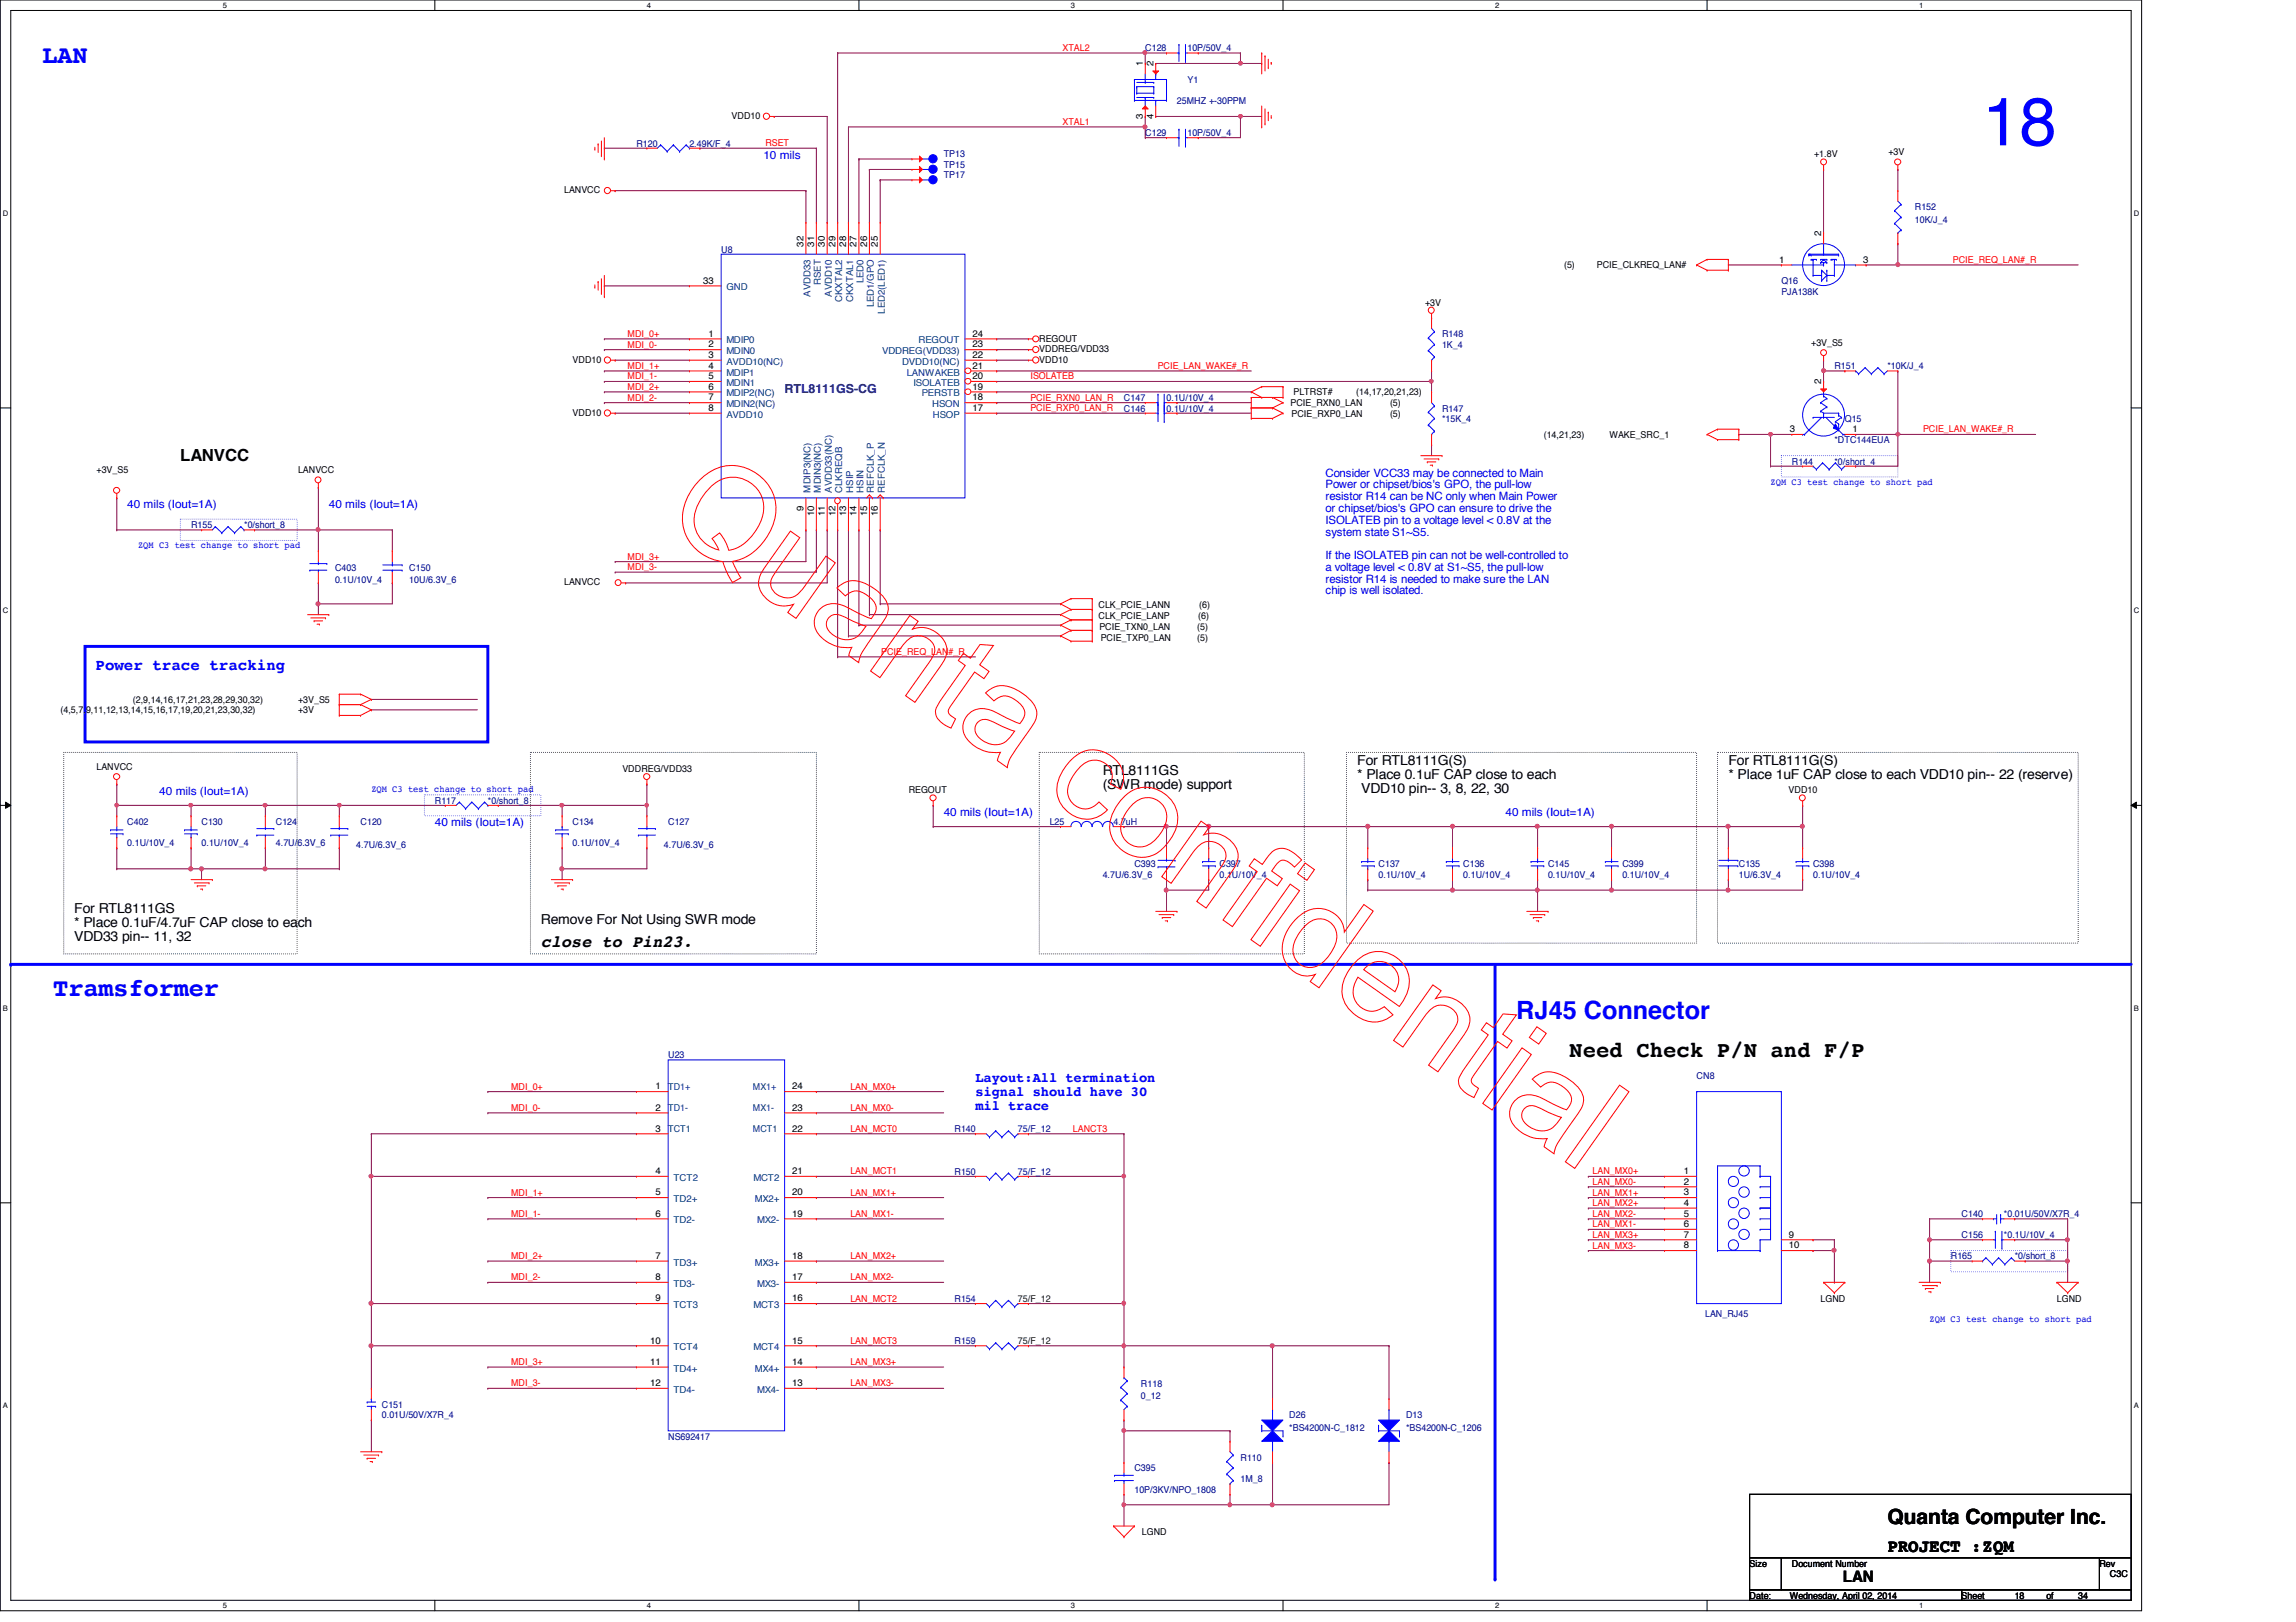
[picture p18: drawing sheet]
<svg xmlns="http://www.w3.org/2000/svg" width="297mm" height="210mm" viewBox="0 0 297 210" stroke-linecap="round" stroke-linejoin="round" font-family="sans-serif">
<defs><g id="words">
<text font-size="8.8" fill="#00f" x="256.5" y="18.8">18</text>
<g font-size="3.3" fill="#00f">
<text x="5.5" y="8.2">LAN</text>
<text x="6.9" y="128.9">Tramsformer</text>
<text x="196.2" y="131.9">RJ45 Connector</text>
</g>
<text font-size="2.9" x="203" y="136.8">Need Check P/N and F/P</text>
<text font-size="2.7" x="244.2" y="197.3">Quanta Computer Inc.</text>
<text font-size="2.3" x="244.2" y="200.8">PROJECT :ZQM</text>
<g font-size="2.2">
<text x="23.3" y="59.6">LANVCC</text>
<text x="70" y="122.5">close to Pin23.</text>
</g>
<text font-size="2" fill="#00f" x="12.4" y="86.7">Power trace tracking</text>
<text font-size="2" x="238.4" y="204.8">LAN</text>
<g font-size="1.8">
<text x="142.7" y="100.3">RTL8111GS</text>
<text x="175.6" y="99">For RTL8111G(S)</text>
<text x="175.6" y="100.8">* Place 0.1uF CAP close to each</text>
<text x="223.6" y="99">For RTL8111G(S)</text>
<text x="223.6" y="100.8">* Place 1uF CAP close to each VDD10 pin-- 22 (reserve)</text>
<text x="142.7" y="102.2">(SWR mode) support</text>
<text x="176.1" y="102.6">VDD10 pin-- 3, 8, 22, 30</text>
<text x="9.6" y="118.2">For RTL8111GS</text>
<text x="70" y="119.5">Remove For Not Using SWR mode</text>
<text x="9.6" y="120">* Place 0.1uF/4.7uF CAP close to each</text>
<text x="9.6" y="121.8">VDD33 pin-- 11, 32</text>
</g>
<g font-size="1.8" fill="#00f">
<text x="126.2" y="140">Layout:All termination</text>
<text x="126.2" y="141.8">signal should have 30</text>
<text x="126.2" y="143.6">mil trace</text>
</g>
<text font-size="1.6" fill="#000080" x="101.5" y="50.9">RTL8111GS-CG</text>
<g font-size="1.5" fill="#00f">
<text x="98.8" y="20.5">10 mils</text>
<text x="16.5" y="65.8">40 mils (Iout=1A)</text>
<text x="42.5" y="65.8">40 mils (Iout=1A)</text>
<text x="171.5" y="61.7">Consider VCC33 may be connected to Main</text>
<text x="171.5" y="63.2">Power or chipset/bios's GPO, the pull-low</text>
<text x="171.5" y="64.7">resistor R14 can be NC only when Main Power</text>
<text x="171.5" y="66.3">or chipset/bios's GPO can ensure to drive the</text>
<text x="171.5" y="67.8">ISOLATEB pin to a voltage level &lt; 0.8V at the</text>
<text x="171.5" y="69.3">system state S1~S5.</text>
<text x="171.5" y="72.3">If the ISOLATEB pin can not be well-controlled to</text>
<text x="171.5" y="73.9">a voltage level &lt; 0.8V at S1~S5, the pull-low</text>
<text x="171.5" y="75.4">resistor R14 is needed to make sure the LAN</text>
<text x="171.5" y="76.9">chip is well isolated.</text>
<text x="20.6" y="102.8">40 mils (Iout=1A)</text>
<text x="56.3" y="106.9">40 mils (Iout=1A)</text>
<text x="122.1" y="105.6">40 mils (Iout=1A)</text>
<text x="194.8" y="105.6">40 mils (Iout=1A)</text>
</g>
<g font-size="1.2" fill="#f00">
<text x="137.5" y="6.6">XTAL2</text>
<text x="137.5" y="16.2">XTAL1</text>
<text x="99" y="18.9">RSET</text>
<text x="252.6" y="34">PCIE_REQ_LAN#_R</text>
<text x="81.2" y="43.6">MDI_0+</text>
<text x="81.2" y="45">MDI_0-</text>
<text x="81.2" y="47.8">MDI_1+</text>
<text x="149.8" y="47.8">PCIE_LAN_WAKE#_R</text>
<text x="81.2" y="49.1">MDI_1-</text>
<text x="81.2" y="50.5">MDI_2+</text>
<text x="81.2" y="51.9">MDI_2-</text>
<text x="133.3" y="51.9">PCIE_RXN0_LAN_R</text>
<text x="133.3" y="53.2">PCIE_RXP0_LAN_R</text>
<text x="133.3" y="49.1">ISOLATEB</text>
<text x="248.8" y="56">PCIE_LAN_WAKE#_R</text>
<text x="81.2" y="72.4">MDI_3+</text>
<text x="81.2" y="73.8">MDI_3-</text>
<text x="114" y="84.8">PCIE_REQ_LAN#_R</text>
<text x="66.1" y="143.8">MDI_0-</text>
<text x="66.1" y="141">MDI_0+</text>
<text x="110" y="143.8">LAN_MX0-</text>
<text x="110" y="141">LAN_MX0+</text>
<text x="110" y="146.5">LAN_MCT0</text>
<text x="138.8" y="146.5">LANCT3</text>
<text x="66.1" y="154.7">MDI_1+</text>
<text x="110" y="152">LAN_MCT1</text>
<text x="110" y="154.7">LAN_MX1+</text>
<text x="206" y="154.7">LAN_MX1+</text>
<text x="206" y="152">LAN_MX0+</text>
<text x="206" y="153.3">LAN_MX0-</text>
<text x="66.1" y="157.5">MDI_1-</text>
<text x="110" y="157.5">LAN_MX1-</text>
<text x="206" y="161.6">LAN_MX3-</text>
<text x="206" y="156.1">LAN_MX2+</text>
<text x="206" y="160.2">LAN_MX3+</text>
<text x="206" y="158.8">LAN_MX1-</text>
<text x="206" y="157.5">LAN_MX2-</text>
<text x="66.1" y="165.7">MDI_2-</text>
<text x="66.1" y="162.9">MDI_2+</text>
<text x="110" y="165.7">LAN_MX2-</text>
<text x="110" y="162.9">LAN_MX2+</text>
<text x="110" y="168.4">LAN_MCT2</text>
<text x="110" y="173.9">LAN_MCT3</text>
<text x="66.1" y="176.7">MDI_3+</text>
<text x="66.1" y="179.4">MDI_3-</text>
<text x="110" y="179.4">LAN_MX3-</text>
<text x="110" y="176.7">LAN_MX3+</text>
</g>
<g font-size="1.2">
<text x="147.9" y="8.6" transform="rotate(-90 147.9 8.6)">1</text>
<text x="149.2" y="8.6" transform="rotate(-90 149.2 8.6)">2</text>
<text x="94.7" y="15.4">VDD10</text>
<text x="147.9" y="15.4" transform="rotate(-90 147.9 15.4)">3</text>
<text x="149.2" y="15.4" transform="rotate(-90 149.2 15.4)">4</text>
<text x="234.7" y="20.3">+1.8V</text>
<text x="244.3" y="20.1">+3V</text>
<text x="73" y="25">LANVCC</text>
<text x="104" y="31.9" transform="rotate(-90 104 31.9)">32</text>
<text x="105.3" y="31.9" transform="rotate(-90 105.3 31.9)">31</text>
<text x="106.7" y="31.9" transform="rotate(-90 106.7 31.9)">30</text>
<text x="108.1" y="31.9" transform="rotate(-90 108.1 31.9)">29</text>
<text x="109.5" y="31.9" transform="rotate(-90 109.5 31.9)">28</text>
<text x="110.8" y="31.9" transform="rotate(-90 110.8 31.9)">27</text>
<text x="112.2" y="31.9" transform="rotate(-90 112.2 31.9)">26</text>
<text x="113.6" y="31.9" transform="rotate(-90 113.6 31.9)">25</text>
<text x="202.4" y="34.7">(5)</text>
<text x="206.6" y="34.7">PCIE_CLKREQ_LAN#</text>
<text x="230.2" y="34">1</text>
<text x="235.6" y="30.6" transform="rotate(-90 235.6 30.6)">2</text>
<text x="241" y="34">3</text>
<text x="91" y="36.7">33</text>
<text x="184.4" y="39.5">+3V</text>
<text x="74.1" y="46.9">VDD10</text>
<text x="91.6" y="46.3">3</text>
<text x="91.6" y="43.6">1</text>
<text x="91.6" y="45">2</text>
<text x="91.6" y="47.7">4</text>
<text x="125.8" y="43.6">24</text>
<text x="125.8" y="45">23</text>
<text x="125.8" y="47.7">21</text>
<text x="125.8" y="46.3">22</text>
<text x="134.4" y="45.6">VDDREG/VDD33</text>
<text x="134.4" y="44.2">REGOUT</text>
<text x="134.4" y="46.9">VDD10</text>
<text x="234.3" y="44.7">+3V_S5</text>
<text x="74.1" y="53.8">VDD10</text>
<text x="91.6" y="53.2">8</text>
<text x="91.6" y="49.1">5</text>
<text x="91.6" y="50.4">6</text>
<text x="91.6" y="51.8">7</text>
<text x="125.8" y="53.2">17</text>
<text x="125.8" y="51.8">18</text>
<text x="125.8" y="49.1">20</text>
<text x="125.8" y="50.4">19</text>
<text x="167" y="52.6">PCIE_RXN0_LAN</text>
<text x="167.1" y="53.9">PCIE_RXP0_LAN</text>
<text x="167.3" y="51.2">PLTRST#</text>
<text x="175.5" y="51.2">(14,17,20,21,23)</text>
<text x="179.8" y="53.9">(5)</text>
<text x="179.8" y="52.6">(5)</text>
<text x="235.6" y="49.7" transform="rotate(-90 235.6 49.7)">2</text>
<text x="199.7" y="56.7">(14,21,23)</text>
<text x="208.2" y="56.7">WAKE_SRC_1</text>
<text x="231.6" y="55.9">3</text>
<text x="239.6" y="55.9">1</text>
<text x="12.5" y="61.2">+3V_S5</text>
<text x="38.6" y="61.2">LANVCC</text>
<text x="104" y="66.1" transform="rotate(-90 104 66.1)">9</text>
<text x="105.3" y="66.8" transform="rotate(-90 105.3 66.8)">10</text>
<text x="106.7" y="66.8" transform="rotate(-90 106.7 66.8)">11</text>
<text x="108.1" y="66.8" transform="rotate(-90 108.1 66.8)">12</text>
<text x="109.5" y="66.8" transform="rotate(-90 109.5 66.8)">13</text>
<text x="110.8" y="66.8" transform="rotate(-90 110.8 66.8)">14</text>
<text x="112.2" y="66.8" transform="rotate(-90 112.2 66.8)">15</text>
<text x="113.6" y="66.8" transform="rotate(-90 113.6 66.8)">16</text>
<text x="73" y="75.7">LANVCC</text>
<text x="142.1" y="78.7">CLK_PCIE_LANN</text>
<text x="142.1" y="80.1">CLK_PCIE_LANP</text>
<text x="142.2" y="81.5">PCIE_TXN0_LAN</text>
<text x="142.4" y="82.9">PCIE_TXP0_LAN</text>
<text x="154.9" y="82.9">(5)</text>
<text x="154.9" y="81.5">(5)</text>
<text x="155" y="80.1">(6)</text>
<text x="155.1" y="78.7">(6)</text>
<text x="7.8" y="92.3">(4,5,7,9,11,12,13,14,15,16,17,19,20,21,23,30,32)</text>
<text x="17.2" y="91">(2,9,14,16,17,21,23,28,29,30,32)</text>
<text x="38.6" y="91">+3V_S5</text>
<text x="38.6" y="92.3">+3V</text>
<text x="12.5" y="99.6">LANVCC</text>
<text x="80.5" y="99.9">VDDREG/VDD33</text>
<text x="117.6" y="102.6">REGOUT</text>
<text x="231.4" y="102.6">VDD10</text>
<text x="84.8" y="141">1</text>
<text x="84.8" y="143.7">2</text>
<text x="102.5" y="141">24</text>
<text x="102.5" y="143.7">23</text>
<text x="84.8" y="146.4">3</text>
<text x="102.5" y="146.4">22</text>
<text x="84.8" y="151.9">4</text>
<text x="84.8" y="154.7">5</text>
<text x="102.5" y="154.7">20</text>
<text x="102.5" y="151.9">21</text>
<text x="217.8" y="153.3">2</text>
<text x="217.8" y="151.9">1</text>
<text x="217.8" y="154.7">3</text>
<text x="84.8" y="157.4">6</text>
<text x="102.5" y="157.4">19</text>
<text x="217.8" y="161.5">8</text>
<text x="217.8" y="158.8">6</text>
<text x="217.8" y="160.1">7</text>
<text x="217.8" y="156">4</text>
<text x="217.8" y="157.4">5</text>
<text x="231.4" y="160.1">9</text>
<text x="231.4" y="161.5">10</text>
<text x="84.8" y="162.9">7</text>
<text x="84.8" y="165.7">8</text>
<text x="102.5" y="165.7">17</text>
<text x="102.5" y="162.9">18</text>
<text x="84.1" y="173.9">10</text>
<text x="84.8" y="168.4">9</text>
<text x="102.5" y="173.9">15</text>
<text x="102.5" y="168.4">16</text>
<text x="235.5" y="168.4">LGND</text>
<text x="266.1" y="168.4">LGND</text>
<text x="84.1" y="176.6">11</text>
<text x="84.1" y="179.4">12</text>
<text x="102.5" y="179.4">13</text>
<text x="102.5" y="176.6">14</text>
<text x="147.7" y="198.6">LGND</text>
<text x="226.4" y="202.7">Size</text>
<text x="231.8" y="202.7">Document Number</text>
<text x="271.6" y="202.7">Rev</text>
<text x="226.4" y="206.9">Date:</text>
<text x="231.6" y="206.9">Wednesday, April 02, 2014</text>
<text x="253.8" y="206.9">Sheet</text>
<text x="260.6" y="206.9">18</text>
<text x="264.7" y="206.9">of</text>
<text x="268.9" y="206.9">34</text>
<text x="273" y="204.1">C3C</text>
</g>
<g font-size="1.2" fill="#000080">
<text x="148.2" y="6.6">C128</text>
<text x="153.6" y="6.6">10P/50V_4</text>
<text x="153.6" y="10.7">Y1</text>
<text x="148.2" y="17.6">C129</text>
<text x="152.3" y="13.5">25MHZ +-30PPM</text>
<text x="153.6" y="17.6">10P/50V_4</text>
<text x="82.3" y="19">R120</text>
<text x="89.2" y="19">2.49K/F_4</text>
<text x="122.1" y="20.3">TP13</text>
<text x="122.1" y="21.7">TP15</text>
<text x="122.1" y="23.1">TP17</text>
<text x="247.7" y="27.2">R152</text>
<text x="247.7" y="28.8">10K/J_4</text>
<text x="93.3" y="32.7">U8</text>
<text x="230.5" y="36.8">Q16</text>
<text x="230.5" y="38.1">PJA138K</text>
<text x="186.6" y="43.6">R148</text>
<text x="186.6" y="45">1K_4</text>
<text x="237.3" y="47.8">R151</text>
<text x="244.2" y="47.8">*10K/J_4</text>
<text x="145.4" y="51.9">C147</text>
<text x="145.4" y="53.3">C146</text>
<text x="150.9" y="51.9">0.1U/10V_4</text>
<text x="150.9" y="53.3">0.1U/10V_4</text>
<text x="186.6" y="53.3">R147</text>
<text x="186.6" y="54.6">*15K_4</text>
<text x="237.3" y="57.4">*DTC144EUA</text>
<text x="238.7" y="54.6">Q15</text>
<text x="231.8" y="60.1">R144</text>
<text x="237.3" y="60.1">*0/short_4</text>
<text x="24.7" y="68.3">R155</text>
<text x="31.6" y="68.3">*0/short_8</text>
<text x="43.3" y="73.8">C403</text>
<text x="43.3" y="75.5">0.1U/10V_4</text>
<text x="53" y="73.8">C150</text>
<text x="53" y="75.5">10U/6.3V_6</text>
<text x="16.5" y="106.7">C402</text>
<text x="26.1" y="106.7">C130</text>
<text x="35.7" y="106.7">C124</text>
<text x="46.6" y="106.7">C120</text>
<text x="56.3" y="104">R117</text>
<text x="63.1" y="104">*0/short_8</text>
<text x="74.1" y="106.7">C134</text>
<text x="86.4" y="106.7">C127</text>
<text x="135.8" y="106.7">L25</text>
<text x="144.1" y="106.7">4.7uH</text>
<text x="16.5" y="109.5">0.1U/10V_4</text>
<text x="26.1" y="109.5">0.1U/10V_4</text>
<text x="35.7" y="109.5">4.7U/6.3V_6</text>
<text x="46.1" y="109.8">4.7U/6.3V_6</text>
<text x="74.1" y="109.5">0.1U/10V_4</text>
<text x="85.9" y="109.8">4.7U/6.3V_6</text>
<text x="142.7" y="113.6">4.7U/6.3V_6</text>
<text x="146.8" y="112.2">C393</text>
<text x="157.8" y="112.2">C397</text>
<text x="157.8" y="113.6">0.1U/10V_4</text>
<text x="178.3" y="112.2">C137</text>
<text x="178.3" y="113.6">0.1U/10V_4</text>
<text x="189.3" y="112.2">C136</text>
<text x="189.3" y="113.6">0.1U/10V_4</text>
<text x="200.3" y="112.2">C145</text>
<text x="200.3" y="113.6">0.1U/10V_4</text>
<text x="209.9" y="112.2">C399</text>
<text x="209.9" y="113.6">0.1U/10V_4</text>
<text x="225" y="112.2">C135</text>
<text x="225" y="113.6">1U/6.3V_4</text>
<text x="234.6" y="112.2">C398</text>
<text x="234.6" y="113.6">0.1U/10V_4</text>
<text x="86.4" y="136.9">U23</text>
<text x="219.5" y="139.7">CN8</text>
<text x="123.5" y="146.5">R140</text>
<text x="131.7" y="146.5">75/F_12</text>
<text x="123.5" y="152">R150</text>
<text x="131.7" y="152">75/F_12</text>
<text x="253.8" y="160.2">C156</text>
<text x="253.8" y="157.5">C140</text>
<text x="259.2" y="160.2">*0.1U/10V_4</text>
<text x="259.2" y="157.5">*0.01U/50V/X7R_4</text>
<text x="252.4" y="163">R165</text>
<text x="260.6" y="163">*0/short_8</text>
<text x="123.5" y="173.9">R159</text>
<text x="123.5" y="168.4">R154</text>
<text x="220.6" y="170.4">LAN_RJ45</text>
<text x="147.6" y="179.5">R118</text>
<text x="49.4" y="182.2">C151</text>
<text x="49.4" y="183.6">0.01U/50V/X7R_4</text>
<text x="147.6" y="181.1">0_12</text>
<text x="166.8" y="183.6">D26</text>
<text x="166.8" y="185.2">*BS4200N-C_1812</text>
<text x="181.9" y="183.6">D13</text>
<text x="181.9" y="185.2">*BS4200N-C_1206</text>
<text x="86.4" y="186.3">NS692417</text>
<text x="146.8" y="190.4">C395</text>
<text x="160.5" y="189">R110</text>
<text x="160.5" y="191.8">1M_8</text>
<text x="146.8" y="193.2">10P/3KV/NPO_1808</text>
</g>
<g font-size="1.2" fill="#004080">
<text x="94" y="37.6">GND</text>
<text x="104.9" y="38.4" transform="rotate(-90 104.9 38.4)">AVDD33</text>
<text x="106.2" y="36.9" transform="rotate(-90 106.2 36.9)">RSET</text>
<text x="107.6" y="38.4" transform="rotate(-90 107.6 38.4)">AVDD10</text>
<text x="109" y="39.1" transform="rotate(-90 109 39.1)">CKXTAL2</text>
<text x="110.4" y="39.1" transform="rotate(-90 110.4 39.1)">CKXTAL1</text>
<text x="111.7" y="36.7" transform="rotate(-90 111.7 36.7)">LED0</text>
<text x="113.1" y="39.8" transform="rotate(-90 113.1 39.8)">LED1/GPO</text>
<text x="114.5" y="40.6" transform="rotate(-90 114.5 40.6)">LED2(LED1)</text>
<text x="94" y="47.2">AVDD10(NC)</text>
<text x="94" y="44.5">MDIP0</text>
<text x="94" y="45.8">MDIN0</text>
<text x="114.1" y="45.8">VDDREG(VDD33)</text>
<text x="116.7" y="47.2">DVDD10(NC)</text>
<text x="118.8" y="44.5">REGOUT</text>
<text x="94" y="48.6">MDIP1</text>
<text x="94" y="50">MDIN1</text>
<text x="94" y="51.3">MDIP2(NC)</text>
<text x="94" y="52.7">MDIN2(NC)</text>
<text x="117.3" y="48.6">LANWAKEB</text>
<text x="118.2" y="50">ISOLATEB</text>
<text x="119.2" y="51.3">PERSTB</text>
<text x="120.6" y="52.7">HSON</text>
<text x="94" y="54.1">AVDD10</text>
<text x="120.7" y="54.1">HSOP</text>
<text x="104.9" y="63.8" transform="rotate(-90 104.9 63.8)">MDIP3(NC)</text>
<text x="106.2" y="63.8" transform="rotate(-90 106.2 63.8)">MDIN3(NC)</text>
<text x="107.6" y="63.8" transform="rotate(-90 107.6 63.8)">AVDD33(NC)</text>
<text x="109" y="63.8" transform="rotate(-90 109 63.8)">CLKREQB</text>
<text x="110.4" y="63.8" transform="rotate(-90 110.4 63.8)">HSIP</text>
<text x="111.7" y="63.8" transform="rotate(-90 111.7 63.8)">HSIN</text>
<text x="113.1" y="63.8" transform="rotate(-90 113.1 63.8)">REFCLK_P</text>
<text x="114.5" y="63.8" transform="rotate(-90 114.5 63.8)">REFCLK_N</text>
<text x="86.4" y="141">TD1+</text>
<text x="86.4" y="143.8">TD1-</text>
<text x="97.4" y="141">MX1+</text>
<text x="97.4" y="143.8">MX1-</text>
<text x="86.4" y="146.5">TCT1</text>
<text x="97.4" y="146.5">MCT1</text>
<text x="87.1" y="152.8">TCT2</text>
<text x="87.1" y="155.6">TD2+</text>
<text x="97.5" y="152.8">MCT2</text>
<text x="97.7" y="155.6">MX2+</text>
<text x="87.1" y="158.3">TD2-</text>
<text x="98" y="158.3">MX2-</text>
<text x="87.1" y="163.8">TD3+</text>
<text x="87.1" y="166.5">TD3-</text>
<text x="97.7" y="163.8">MX3+</text>
<text x="98" y="166.5">MX3-</text>
<text x="87.1" y="169.3">TCT3</text>
<text x="97.5" y="169.3">MCT3</text>
<text x="87.1" y="174.8">TCT4</text>
<text x="87.1" y="177.5">TD4+</text>
<text x="97.5" y="174.8">MCT4</text>
<text x="97.7" y="177.5">MX4+</text>
<text x="87.1" y="180.3">TD4-</text>
<text x="98" y="180.3">MX4-</text>
</g>
<g font-size="1.2" fill="#00f">
<text x="229.1" y="62.7">ZQM C3 test change to short pad</text>
<text x="17.9" y="71">ZQM C3 test change to short pad</text>
<text x="48" y="102.5">ZQM C3 test change to short pad</text>
<text x="249.6" y="171.1">ZQM C3 test change to short pad</text>
</g>
<g font-size="1.2" fill="#004000">
<text x="131.7" y="173.9">75/F_12</text>
<text x="131.7" y="168.4">75/F_12</text>
</g>
<g font-size="1">
<text x="28.8" y="1">5</text>
<text x="83.7" y="1">4</text>
<text x="138.6" y="1">3</text>
<text x="193.4" y="1">2</text>
<text x="248.3" y="1">1</text>
<text x=".4" y="27.9">D</text>
<text x="276.1" y="27.9">D</text>
<text x=".4" y="79.4">C</text>
<text x="276.1" y="79.4">C</text>
<text x=".4" y="130.8">B</text>
<text x="276.1" y="130.8">B</text>
<text x=".4" y="182.2">A</text>
<text x="276.1" y="182.2">A</text>
<text x="28.8" y="208.1">5</text>
<text x="83.7" y="208.1">4</text>
<text x="138.6" y="208.1">3</text>
<text x="193.4" y="208.1">2</text>
<text x="248.3" y="208.1">1</text>
</g>
</g></defs>
<path d="M0 0h277.1v208.4h-277.1zM1.4 1.4h274.3v205.7h-274.3z" fill="none" stroke="#000" stroke-width=".13"/>
<g fill="#fff">
<path d="M28.8 .1h.6v1.1h-.6z"/>
<path d="M28.8 207.2h.6v1.1h-.6z"/>
</g>
<path d="M56.3 0v1.4M56.3 207.1v1.3" fill="none" stroke="#000" stroke-width=".13"/>
<g fill="#fff">
<path d="M83.7 .1h.5v1.1h-.5z"/>
<path d="M83.7 207.2h.5v1.1h-.5z"/>
</g>
<path d="M111.1 0v1.4M111.1 207.1v1.3" fill="none" stroke="#000" stroke-width=".13"/>
<g fill="#fff">
<path d="M138.6 .1h.5v1.1h-.5z"/>
<path d="M138.6 207.2h.5v1.1h-.5z"/>
</g>
<path d="M166 0v1.4M166 207.1v1.3" fill="none" stroke="#000" stroke-width=".13"/>
<g fill="#fff">
<path d="M193.4 .1h.6v1.1h-.6z"/>
<path d="M193.4 207.2h.6v1.1h-.6z"/>
</g>
<path d="M220.8 0v1.4M220.8 207.1v1.3" fill="none" stroke="#000" stroke-width=".13"/>
<g fill="#fff">
<path d="M248.3 .1h.5v1.1h-.5z"/>
<path d="M248.3 207.2h.5v1.1h-.5z"/>
<path d="M.4 27.1h.7v1.1h-.7z"/>
<path d="M276.1 27.1h.7v1.1h-.7z"/>
<path d="M.4 78.5h.7v1.1h-.7z"/>
<path d="M276.1 78.5h.7v1.1h-.7z"/>
</g>
<path d="M0 52.8h1.4M275.7 52.8h1.4" fill="none" stroke="#000" stroke-width=".13"/>
<g fill="#fff">
<path d="M.4 129.9h.6v1.1h-.6z"/>
<path d="M276.1 129.9h.6v1.1h-.6z"/>
</g>
<path d="M0 104.2h1.4M.7 103.8l.7 .4-.7 .4zM275.7 104.2l.7-.4v.8zM275.7 104.2h1.4" fill="none" stroke="#000" stroke-width=".13"/>
<path d="M.7 103.8l.7 .4-.7 .4zM275.7 104.2l.7-.4v.8z" fill="#000"/>
<g fill="#fff">
<path d="M.4 181.4h.6v1.1h-.6z"/>
<path d="M276.1 181.4h.6v1.1h-.6z"/>
</g>
<path d="M0 155.7h1.4M275.7 155.7h1.4" fill="none" stroke="#000" stroke-width=".13"/>
<path d="M1.4 124.8h274.3" fill="none" stroke="#00f" stroke-width=".38"/>
<circle cx="1.4" cy="124.8" r=".19" fill="#00f"/>
<path d="M8.3 97.4h30.1v26h-30.1zM68.6 97.4h37v26h-37zM134.4 97.4h34.3v26h-34.3z" fill="none" stroke="#000" stroke-width=".13" stroke-dasharray="0 .3"/>
<path d="M193.4 124.8v79.5" fill="none" stroke="#00f" stroke-width=".38"/>
<circle cx="193.4" cy="204.3" r=".19" fill="#00f"/>
<path d="M174.2 97.4h45.3v24.6h-45.3zM222.2 97.4h46.7v24.6h-46.7z" fill="none" stroke="#000" stroke-width=".13" stroke-dasharray="0 .3"/>
<path d="M11 83.7h52.1v12.3h-52.1z" fill="none" stroke="#00f" stroke-width=".38"/>
<path d="M230.5 59h15v2.7h-15zM23.3 67.2h15.1v2.7h-15.1zM54.9 102.9h15.1v2.7h-15.1zM252.4 161.8h15.1v2.8h-15.1z" fill="none" stroke="#8000ff" stroke-width=".13" stroke-dasharray="0 .3"/>
<path d="M233.2 104.2h.1M233.2 104.2v2.8M145.4 194.7h.1M145.4 194.7v2.8" fill="none" stroke="#800040" stroke-width=".13"/>
<circle cx="233.2" cy="106.9" r=".26" fill="#f0f"/>
<circle cx="233.2" cy="106.9" r=".26" fill="none" stroke="#f0f" stroke-width=".13"/>
<g fill="none" stroke="#800040" stroke-width=".13">
<path d="M79.6 24.7h.1M79.6 24.7h24.7M104.3 24.7h.1M104.3 24.7v4.1M111.1 20.6h.1M111.1 20.6h6.9M111.1 20.6v8.2M128.9 52.1h.1M128.9 53.5h.1M128.9 48h.1M128.9 52.1h19.3M128.9 53.5h19.3"/>
<path d="M128.9 48h33M128.9 49.4h56.3M185.2 49.4h.1M79.6 72.7h.1M79.6 74h.1M79.6 72.7h24.7M79.6 74h26M80.9 75.4h.1M107 68.6h.1M107 68.6v6.8h-26.1M108.4 68.6h.1M108.4 68.6v16.4"/>
</g>
<circle cx="185.2" cy="49.3" r=".25" fill="#f0f"/>
<circle cx="185.2" cy="49.3" r=".25" fill="none" stroke="#f0f" stroke-width=".13"/>
<g fill="none" stroke="#800040" stroke-width=".13">
<path d="M108.4 6.9h.1M108.4 6.9v21.9M109.8 16.4v12.4M149.5 15.1h.1M149.5 15.1h11M109.8 28.8h.1M112.5 21.9h.1M112.5 21.9v6.9M113.9 23.3h.1M113.9 23.3v5.5M113.9 23.3h4.1M145.4 185.2h.1"/>
<path d="M145.4 185.2v4.1M159.1 185.2h.1M159.1 185.2v1.3M164.6 189.3h.1M164.6 189.3v5.4"/>
</g>
<circle cx="160.5" cy="15" r=".25" fill="#f0f"/>
<circle cx="160.5" cy="15" r=".25" fill="none" stroke="#f0f" stroke-width=".13"/>
<path d="M149.5 8.2h.1M149.5 8.2h11" fill="none" stroke="#800040" stroke-width=".13"/>
<circle cx="160.5" cy="8.2" r=".25" fill="#f0f"/>
<circle cx="160.5" cy="8.2" r=".25" fill="none" stroke="#f0f" stroke-width=".13"/>
<g fill="none" stroke="#800040" stroke-width=".13">
<path d="M108.4 6.9h.1M108.4 6.9h42.5M148.2 17.8h.1M148.2 17.8h2.7M150.9 6.9h.1M155 17.8h.1M155 6.9h.1M155 17.8h5.5M155 6.9h5.5M160.5 15.1h.1M160.5 6.9h.1M160.5 15.1h2.7"/>
<path d="M160.5 6.9v1.3h2.7M163.2 8.2h.1"/>
</g>
<circle cx="148.1" cy="6.8" r=".26" fill="#f0f"/>
<circle cx="148.1" cy="6.8" r=".26" fill="none" stroke="#f0f" stroke-width=".13"/>
<path d="M109.8 16.4h38.4M148.2 16.4h.1" fill="none" stroke="#800040" stroke-width=".13"/>
<circle cx="148.1" cy="16.4" r=".26" fill="#f0f"/>
<circle cx="148.1" cy="16.4" r=".26" fill="none" stroke="#f0f" stroke-width=".13"/>
<g fill="none" stroke="#800040" stroke-width=".13">
<path d="M78.2 19.2h.1M78.2 19.2h5.5M90.5 19.2h.1M90.5 19.2h15.1M105.6 19.2h.1M105.6 19.2v9.6M148.2 6.9h.1M148.2 16.4h.1M148.2 15.1h.1M148.2 6.9v1.3M148.2 15.1v2.7M160.5 15.1h.1"/>
<path d="M160.5 15.1v2.7M78.2 37h.1M78.2 37h11M78.2 43.9h.1M78.2 45.3h.1M78.2 48h.1M78.2 49.4h.1M78.2 50.7h.1M78.2 43.9h11M78.2 45.3h11M78.2 48h11M78.2 49.4h11"/>
<path d="M78.2 50.7h11M48 146.7h.1M48 152.2h.1M48 146.7h34.3M48 152.2v16.5"/>
</g>
<circle cx="48" cy="168.7" r=".26" fill="#f0f"/>
<circle cx="48" cy="168.7" r=".26" fill="none" stroke="#f0f" stroke-width=".13"/>
<path d="M78.2 52.1h.1M78.2 52.1h11M128.9 45.3h.1M128.9 43.9h.1M128.9 45.3h4.2M128.9 43.9h4.2M104.3 68.6h.1M104.3 68.6v4.1M105.6 68.6h.1M105.6 68.6v5.4M208.5 107h.1M208.5 107h15.1" fill="none" stroke="#800040" stroke-width=".13"/>
<circle cx="223.6" cy="106.9" r=".26" fill="#f0f"/>
<circle cx="223.6" cy="106.9" r=".26" fill="none" stroke="#f0f" stroke-width=".13"/>
<circle cx="208.5" cy="106.9" r=".26" fill="#f0f"/>
<circle cx="208.5" cy="106.9" r=".26" fill="none" stroke="#f0f" stroke-width=".13"/>
<path d="M120.7 107h.1M120.7 107h16.5M156.4 107h.1M156.4 107h20.5M198.9 115.2h.1M198.9 115.2h9.6M208.5 107h.1M208.5 107v2.7M223.6 107h.1M223.6 107v2.7" fill="none" stroke="#800040" stroke-width=".13"/>
<circle cx="176.9" cy="106.9" r=".26" fill="#f0f"/>
<circle cx="176.9" cy="106.9" r=".26" fill="none" stroke="#f0f" stroke-width=".13"/>
<circle cx="156.4" cy="106.9" r=".26" fill="#f0f"/>
<circle cx="156.4" cy="106.9" r=".26" fill="none" stroke="#f0f" stroke-width=".13"/>
<path d="M176.9 113.8h.1M176.9 115.2h.1M176.9 113.8v1.4M187.9 113.8h.1M187.9 115.2h.1M187.9 113.8v1.4M198.9 113.8h.1M198.9 113.8v1.4h-22" fill="none" stroke="#800040" stroke-width=".13"/>
<circle cx="198.9" cy="115.2" r=".26" fill="#f0f"/>
<circle cx="198.9" cy="115.2" r=".26" fill="none" stroke="#f0f" stroke-width=".13"/>
<circle cx="187.9" cy="115.2" r=".26" fill="#f0f"/>
<circle cx="187.9" cy="115.2" r=".26" fill="none" stroke="#f0f" stroke-width=".13"/>
<g fill="none" stroke="#800040" stroke-width=".13">
<path d="M112.5 21.9h.1M112.5 21.9h5.5M79.6 46.6h.1M79.6 53.5h.1M79.6 46.6h9.6M79.6 53.5h9.6M128.9 46.6h.1M128.9 46.6h4.2M72.7 112.4h.1M72.7 112.4v1.4M198.9 115.2h.1M198.9 115.2v2.7"/>
<path d="M234.6 160.4h.1M234.6 160.4h2.7M237.3 160.4h.1M237.3 160.4v1.4"/>
</g>
<circle cx="72.7" cy="112.4" r=".26" fill="#f0f"/>
<circle cx="72.7" cy="112.4" r=".26" fill="none" stroke="#f0f" stroke-width=".13"/>
<path d="M72.7 104.2h.1M72.7 104.2v1.4M83.7 109.7h.1M83.7 109.7v2.7" fill="none" stroke="#800040" stroke-width=".13"/>
<circle cx="72.7" cy="104.2" r=".25" fill="#f0f"/>
<circle cx="72.7" cy="104.2" r=".25" fill="none" stroke="#f0f" stroke-width=".13"/>
<path d="M72.7 112.4h.1M72.7 104.2h.1M72.7 112.4h11M83.7 101.5h.1M83.7 101.5v2.7h-11M234.6 161.8h.1M234.6 161.8h2.7v4.1M237.3 165.9h.1" fill="none" stroke="#800040" stroke-width=".13"/>
<circle cx="237.3" cy="161.8" r=".26" fill="#f0f"/>
<circle cx="237.3" cy="161.8" r=".26" fill="none" stroke="#f0f" stroke-width=".13"/>
<path d="M83.7 104.2h.1M83.7 104.2v1.4" fill="none" stroke="#800040" stroke-width=".13"/>
<path d="M83.5 104h.3l.1 .2-.1 .2h-.2h-.1z" fill-rule="evenodd" fill="#f0f"/>
<path d="M83.5 104h.3l.1 .2-.1 .2h-.2h-.1z" fill="none" stroke="#f0f" stroke-width=".13"/>
<path d="M164.6 174.2h.1M164.6 174.2h15.1" fill="none" stroke="#800040" stroke-width=".13"/>
<circle cx="164.6" cy="174.2" r=".26" fill="#f0f"/>
<circle cx="164.6" cy="174.2" r=".26" fill="none" stroke="#f0f" stroke-width=".13"/>
<path d="M179.7 174.2h.1M179.7 174.2v6.8M164.6 194.7h.1M179.7 189.3h.1M179.7 189.3v5.4h-15.1" fill="none" stroke="#800040" stroke-width=".13"/>
<circle cx="164.6" cy="194.7" r=".26" fill="#f0f"/>
<circle cx="164.6" cy="194.7" r=".26" fill="none" stroke="#f0f" stroke-width=".13"/>
<path d="M223.6 34.3h6.9M230.5 34.3h.1M235.9 21.9h.1M235.9 21.9v8.2M241.4 34.3h.1M241.4 34.3h4.1M235.9 48h2.8M238.7 48h.1" fill="none" stroke="#800040" stroke-width=".13"/>
<circle cx="245.5" cy="34.2" r=".26" fill="#f0f"/>
<circle cx="245.5" cy="34.2" r=".26" fill="none" stroke="#f0f" stroke-width=".13"/>
<path d="M245.5 48h.1M245.5 48v8.2" fill="none" stroke="#800040" stroke-width=".13"/>
<circle cx="245.5" cy="56.2" r=".25" fill="#f0f"/>
<circle cx="245.5" cy="56.2" r=".25" fill="none" stroke="#f0f" stroke-width=".13"/>
<g fill="none" stroke="#800040" stroke-width=".13">
<path d="M225 56.2h.1M225 56.2h4.1M229.1 56.2h.1M229.1 56.2v4.1M235.9 48h.1M235.9 46.6v1.4M240.1 56.2h.1M240.1 56.2h23.3M245.5 56.2h.1M245.5 56.2v4.1h-5.4M229.1 60.3h.1M229.1 60.3h4.1"/>
<path d="M240.1 60.3h.1"/>
</g>
<circle cx="229.1" cy="56.2" r=".25" fill="#f0f"/>
<circle cx="229.1" cy="56.2" r=".25" fill="none" stroke="#f0f" stroke-width=".13"/>
<g fill="none" stroke="#800040" stroke-width=".13">
<path d="M128.9 50.7h.1M128.9 50.7h33M185.2 49.4h.1M185.2 57.6h.1M185.2 49.4v1.3M185.2 57.6v1.4M229.1 56.2h.1M229.1 56.2h2.7M15.1 68.6h.1M15.1 64.4h.1M15.1 68.6h11M15.1 64.4v4.2"/>
<path d="M32.9 68.6h.1M41.2 63.1h.1M41.2 63.1v5.5h-8.3M109.8 68.6v13.7M111.1 68.6h.1M111.1 68.6v12.3M112.5 68.6h.1M112.5 79.5h.1M112.5 68.6v10.9M112.5 79.5h24.7M113.9 68.6h.1M113.9 78.1h.1"/>
<path d="M113.9 68.6v9.5M113.9 78.1h23.3M48 90.5h.1M48 91.9h.1M48 90.5h13.8M48 91.9h13.8M108.4 85h.1M108.4 85h17.8M109.8 82.3h.1M109.8 82.3h27.4M111.1 80.9h.1M111.1 80.9h26.1"/>
<path d="M133.1 146.7h.1M133.1 146.7h12.3M145.4 152.2h.1M145.4 152.2v16.5M159.1 193.4h.1M159.1 193.4v1.3"/>
</g>
<circle cx="41.1" cy="68.5" r=".26" fill="#f0f"/>
<circle cx="41.1" cy="68.5" r=".26" fill="none" stroke="#f0f" stroke-width=".13"/>
<path d="M41.2 78.1h.1M41.2 78.1v1.4" fill="none" stroke="#800040" stroke-width=".13"/>
<circle cx="41.1" cy="78.1" r=".26" fill="#f0f"/>
<circle cx="41.1" cy="78.1" r=".26" fill="none" stroke="#f0f" stroke-width=".13"/>
<g fill="none" stroke="#800040" stroke-width=".13">
<path d="M41.2 68.6h.1M41.2 78.1h.1M41.2 75.4h.1M41.2 68.6v2.7M41.2 75.4v2.7M41.2 68.6h9.6M50.8 68.6h.1M50.8 75.4h.1M50.8 68.6v2.7M50.8 75.4v2.7h-9.6M15.1 112.4h.1M15.1 112.4h9.6"/>
<path d="M145.4 146.7h.1M145.4 146.7v5.5"/>
</g>
<circle cx="24.7" cy="112.4" r=".26" fill="#f0f"/>
<circle cx="24.7" cy="112.4" r=".26" fill="none" stroke="#f0f" stroke-width=".13"/>
<path d="M145.4 185.2h.1M145.4 185.2h13.7" fill="none" stroke="#800040" stroke-width=".13"/>
<path d="M145.2 184.9h.2l.2 .1-.1 .3-.1 .1-.2-.1z" fill-rule="evenodd" fill="#f0f"/>
<path d="M145.2 184.9h.2l.2 .1-.1 .3-.1 .1-.2-.1z" fill="none" stroke="#f0f" stroke-width=".13"/>
<path d="M152.3 52.1h.1M152.3 53.5h.1M152.3 52.1h9.6M152.3 53.5h9.6M48 168.7h.1M48 174.2h.1M48 168.7h34.3M48 174.2h34.3" fill="none" stroke="#800040" stroke-width=".13"/>
<circle cx="48" cy="174.2" r=".26" fill="#f0f"/>
<circle cx="48" cy="174.2" r=".26" fill="none" stroke="#f0f" stroke-width=".13"/>
<path d="M64.5 104.2h.1M64.5 104.2h8.2M249.6 160.4h.1M249.6 160.4h6.9M249.6 160.4v2.8M267.5 160.4h.1M267.5 160.4v2.8" fill="none" stroke="#800040" stroke-width=".13"/>
<circle cx="249.6" cy="160.4" r=".26" fill="#f0f"/>
<circle cx="249.6" cy="160.4" r=".26" fill="none" stroke="#f0f" stroke-width=".13"/>
<path d="M249.6 163.2h.1M249.6 163.2h5.5" fill="none" stroke="#800040" stroke-width=".13"/>
<circle cx="249.6" cy="163.2" r=".26" fill="#f0f"/>
<circle cx="249.6" cy="163.2" r=".26" fill="none" stroke="#f0f" stroke-width=".13"/>
<path d="M260.6 160.4h.1M260.6 160.4h6.9" fill="none" stroke="#800040" stroke-width=".13"/>
<circle cx="267.5" cy="160.4" r=".26" fill="#f0f"/>
<circle cx="267.5" cy="160.4" r=".26" fill="none" stroke="#f0f" stroke-width=".13"/>
<path d="M262 163.2h.1M262 163.2h5.5M267.5 163.2h.1M267.5 163.2v2.7" fill="none" stroke="#800040" stroke-width=".13"/>
<circle cx="267.5" cy="163.2" r=".26" fill="#f0f"/>
<circle cx="267.5" cy="163.2" r=".26" fill="none" stroke="#f0f" stroke-width=".13"/>
<g fill="none" stroke="#800040" stroke-width=".13">
<path d="M223.6 115.2h.1M223.6 107h.1M223.6 107h9.6M233.2 113.8h.1M233.2 107h.1M233.2 107v2.7M233.2 113.8v1.4h-9.6M205.5 156.3h.1M205.5 159.1h.1M205.5 155h.1M205.5 152.2h.1M205.5 157.7h.1"/>
<path d="M205.5 153.6h.1M205.5 156.3h9.8M205.5 159.1h9.8M205.5 155h9.8M205.5 152.2h9.8M205.5 157.7h9.8M205.5 153.6h9.8M249.6 157.7h.1M249.6 157.7v2.7M249.6 157.7h6.9M260.6 157.7h.1M260.6 157.7h6.9v2.7"/>
<path d="M133.1 168.7h.1M133.1 168.7h12.3M145.4 174.2h.1M145.4 174.2h19.2M205.5 161.8h.1M205.5 160.4h.1M205.5 161.8h9.8M205.5 160.4h9.8M249.6 163.2h.1M249.6 160.4h.1M249.6 163.2v2.7M267.5 160.4h.1"/>
<path d="M159.1 194.7h.1M159.1 194.7h5.5"/>
</g>
<path d="M145.2 168.5l.2-.1 .2 .1-.1 .3-.1 .1-.2-.1z" fill-rule="evenodd" fill="#f0f"/>
<path d="M145.2 168.5l.2-.1 .2 .1-.1 .3-.1 .1-.2-.1z" fill="none" stroke="#f0f" stroke-width=".13"/>
<g fill="none" stroke="#800040" stroke-width=".13">
<path d="M15.1 101.5h.1M15.1 104.2h.1M15.1 101.5v2.7M15.1 104.2h19.2M24.7 104.2h.1M24.7 109.7h.1M24.7 109.7v2.7M26.1 112.4h.1M26.1 112.4v1.4M72.7 109.7h.1M72.7 109.7v2.7M48 183.8h.1"/>
<path d="M48 183.8v4.1M145.4 193.4h.1M145.4 193.4v1.3"/>
</g>
<circle cx="26.1" cy="112.4" r=".26" fill="#f0f"/>
<circle cx="26.1" cy="112.4" r=".26" fill="none" stroke="#f0f" stroke-width=".13"/>
<path d="M24.7 104.2h.1M24.7 104.2v1.4" fill="none" stroke="#800040" stroke-width=".13"/>
<circle cx="24.7" cy="104.2" r=".25" fill="#f0f"/>
<circle cx="24.7" cy="104.2" r=".25" fill="none" stroke="#f0f" stroke-width=".13"/>
<path d="M15.1 104.2h.1M15.1 104.2v1.4" fill="none" stroke="#800040" stroke-width=".13"/>
<path d="M14.9 104h.3l.1 .2-.1 .2h-.1h-.2z" fill-rule="evenodd" fill="#f0f"/>
<path d="M14.9 104h.3l.1 .2-.1 .2h-.1h-.2z" fill="none" stroke="#f0f" stroke-width=".13"/>
<path d="M15.1 109.7h.1M15.1 109.7v2.7M145.4 107h.1M145.4 107h5.5M208.5 113.8h.1M208.5 113.8v1.4" fill="none" stroke="#800040" stroke-width=".13"/>
<circle cx="150.9" cy="106.9" r=".26" fill="#f0f"/>
<circle cx="150.9" cy="106.9" r=".26" fill="none" stroke="#f0f" stroke-width=".13"/>
<path d="M150.9 107h.1M150.9 115.2h.1M150.9 113.8h.1M150.9 107v2.7M150.9 113.8v4.1M150.9 115.2h5.5M223.6 113.8h.1M223.6 113.8v1.4" fill="none" stroke="#800040" stroke-width=".13"/>
<circle cx="150.9" cy="115.2" r=".26" fill="#f0f"/>
<circle cx="150.9" cy="115.2" r=".26" fill="none" stroke="#f0f" stroke-width=".13"/>
<path d="M150.9 107h.1M150.9 107h5.5M156.4 107h.1M156.4 113.8h.1M156.4 107v2.7M156.4 113.8v1.4M208.5 115.2h.1M208.5 115.2h15.1" fill="none" stroke="#800040" stroke-width=".13"/>
<circle cx="223.6" cy="115.2" r=".26" fill="#f0f"/>
<circle cx="223.6" cy="115.2" r=".26" fill="none" stroke="#f0f" stroke-width=".13"/>
<circle cx="208.5" cy="115.2" r=".26" fill="#f0f"/>
<circle cx="208.5" cy="115.2" r=".26" fill="none" stroke="#f0f" stroke-width=".13"/>
<path d="M100.2 15.1h.1M100.2 15.1h6.8v13.7M107 28.8h.1M105.6 146.7h.1M105.6 152.2h.1M105.6 146.7h20.6M105.6 152.2h20.6M145.4 194.7h.1M145.4 194.7h13.7" fill="none" stroke="#800040" stroke-width=".13"/>
<path d="M158.9 194.5h.2l.2 .1v.3l-.2 .1-.2-.1z" fill-rule="evenodd" fill="#f0f"/>
<path d="M158.9 194.5h.2l.2 .1v.3l-.2 .1-.2-.1z" fill="none" stroke="#f0f" stroke-width=".13"/>
<path d="M145.2 194.5h.2l.2 .1-.1 .3-.1 .1-.2-.1z" fill-rule="evenodd" fill="#f0f"/>
<path d="M145.2 194.5h.2l.2 .1-.1 .3-.1 .1-.2-.1z" fill="none" stroke="#f0f" stroke-width=".13"/>
<path d="M185.2 49.4h.1M185.2 48v1.4M235.9 49.4h.1M235.9 48v1.4M105.6 168.7h.1M105.6 174.2h.1M105.6 168.7h20.6M105.6 174.2h20.6M145.4 174.2h.1M145.4 174.2v2.7" fill="none" stroke="#800040" stroke-width=".13"/>
<circle cx="235.9" cy="48" r=".26" fill="#f0f"/>
<circle cx="235.9" cy="48" r=".26" fill="none" stroke="#f0f" stroke-width=".13"/>
<path d="M176.9 107h.1M176.9 107v2.7M176.9 107h22M187.9 107h.1M187.9 107v2.7M164.6 174.2h.1M164.6 174.2v6.8" fill="none" stroke="#800040" stroke-width=".13"/>
<circle cx="198.9" cy="106.9" r=".26" fill="#f0f"/>
<circle cx="198.9" cy="106.9" r=".26" fill="none" stroke="#f0f" stroke-width=".13"/>
<circle cx="187.9" cy="106.9" r=".26" fill="#f0f"/>
<circle cx="187.9" cy="106.9" r=".26" fill="none" stroke="#f0f" stroke-width=".13"/>
<path d="M198.9 107h.1M198.9 107v2.7M198.9 107h9.6M133.1 152.2h.1M133.1 152.2h12.3" fill="none" stroke="#800040" stroke-width=".13"/>
<path d="M145.2 152h.3l.1 .2-.1 .2h-.1h-.2z" fill-rule="evenodd" fill="#f0f"/>
<path d="M145.2 152h.3l.1 .2-.1 .2h-.1h-.2z" fill="none" stroke="#f0f" stroke-width=".13"/>
<path d="M48 152.2h.1M48 152.2h34.3" fill="none" stroke="#800040" stroke-width=".13"/>
<circle cx="48" cy="152.2" r=".25" fill="#f0f"/>
<circle cx="48" cy="152.2" r=".25" fill="none" stroke="#f0f" stroke-width=".13"/>
<path d="M120.7 104.2h.1M120.7 104.2v2.8M48 146.7h.1M48 146.7v5.5M48 174.2h.1M48 168.7h.1M48 168.7v11M133.1 174.2h.1M133.1 174.2h12.3M145.4 183.8h.1M145.4 183.8v1.4" fill="none" stroke="#800040" stroke-width=".13"/>
<path d="M145.2 174l.2-.1 .2 .1-.1 .3-.1 .1-.2-.1z" fill-rule="evenodd" fill="#f0f"/>
<path d="M145.2 174l.2-.1 .2 .1-.1 .3-.1 .1-.2-.1z" fill="none" stroke="#f0f" stroke-width=".13"/>
<path d="M34.3 109.7h.1M34.3 104.2h.1M34.3 104.2v1.4M34.3 109.7v2.7M145.4 168.7h.1M145.4 168.7v5.5" fill="none" stroke="#800040" stroke-width=".13"/>
<circle cx="34.3" cy="104.2" r=".25" fill="#f0f"/>
<circle cx="34.3" cy="104.2" r=".25" fill="none" stroke="#f0f" stroke-width=".13"/>
<path d="M24.7 112.4h1.4M26.1 112.4h.1M34.3 104.2h9.6M43.9 104.2h.1M43.9 109.7h.1M43.9 104.2v1.4M43.9 109.7v2.7" fill="none" stroke="#800040" stroke-width=".13"/>
<circle cx="43.9" cy="104.2" r=".25" fill="#f0f"/>
<circle cx="43.9" cy="104.2" r=".25" fill="none" stroke="#f0f" stroke-width=".13"/>
<path d="M26.1 112.4h17.8M34.3 112.4h.1M43.9 112.4h.1M43.9 104.2h13.7M57.6 104.2h.1" fill="none" stroke="#800040" stroke-width=".13"/>
<circle cx="34.3" cy="112.4" r=".26" fill="#f0f"/>
<circle cx="34.3" cy="112.4" r=".26" fill="none" stroke="#f0f" stroke-width=".13"/>
<g fill="none" stroke="#800040" stroke-width=".13">
<path d="M245.5 21.9h.1M245.5 34.3h.1M245.5 31.5h.1M245.5 21.9v2.8M245.5 31.5v2.8M245.5 34.3h23.4M63.1 144h.1M63.1 141.3h.1M63.1 155h.1M63.1 157.7h.1M63.1 144h19.2M63.1 141.3h19.2"/>
<path d="M63.1 155h19.2M63.1 157.7h19.2M105.6 144h.1M105.6 141.3h.1M105.6 157.7h.1M105.6 155h.1M105.6 144h16.5M105.6 141.3h16.5M105.6 155h16.5M105.6 157.7h16.5M63.1 165.9h.1M63.1 163.2h.1"/>
<path d="M63.1 176.9h.1M63.1 179.7h.1M63.1 165.9h19.2M63.1 163.2h19.2M63.1 176.9h19.2M63.1 179.7h19.2M105.6 165.9h.1M105.6 163.2h.1M105.6 179.7h.1M105.6 176.9h.1M105.6 165.9h16.5M105.6 163.2h16.5"/>
<path d="M105.6 176.9h16.5M105.6 179.7h16.5"/>
</g>
<g fill="none" stroke="#f00" stroke-width=".13">
<path d="M77 19.3h.1M77 19v.3M77.4 18.6h.1M77.4 18.6v1.1M77.8 18.2v2M78.2 17.8v2.8M99.6 15.1h.6M100.2 15.1h.1M163.2 6.9h.1M163.2 16.4h.1M163.2 6.9v2.7M163.2 13.7v2.7"/>
<path d="M163.7 7.2h.1M163.7 16h.1M163.7 7.2v2M163.7 14.1v1.9M164.1 8.8h.1M164.1 14.5h.1M164.1 7.7v1.1M164.1 14.5v1.1M164.5 8.1h.1M164.5 15.2h.1M164.5 8.1v.2M164.5 14.9v.3"/>
<path d="M77 37.2h.1M77 36.9v.3M77.4 36.4h.1M77.4 36.4v1.1M77.8 20.2h.1M77.8 38h.1M77.8 36.1v1.9M78.2 20.6h.1M78.2 38.4h.1M78.2 35.6v2.8M79 24.7h.6M79.6 24.7h.1"/>
<path d="M219.5 34.3h.1M219.5 34.3l1.3 .7M220.8 33.6h.1M220.8 35h.1M220.8 33.6l-1.3 .7M220.8 33.6h2.8M220.8 35h2.8M223.6 33.6h.1M223.6 35h.1M223.6 33.6v1.4M235.9 21.9h.1M235.9 21.4v.5"/>
<path d="M245.5 21.9h.1M245.5 21.4v.5M79 46.6h.6M79 53.5h.6M79.6 46.6h.1M79.6 53.5h.1M133.1 45.3h.1M133.1 43.9h.1M133.1 46.6h.1M133.1 45.3h.5M133.1 43.9h.5M133.1 46.6h.5"/>
<path d="M161.9 51.4h.1M161.9 52.8h.1M161.9 54.1h.1M161.9 50.7h.1M161.9 51.4h4.1M161.9 51.4v2.7M161.9 52.8h2.7M161.9 54.1h2.7M161.9 50.7l1.3 .7M163.2 51.4h.1M163.2 50h.1M163.2 50l-1.3 .7"/>
<path d="M163.2 50h2.8M164.6 51.4h.1M164.6 52.8h.1M164.6 54.1h.1M164.6 51.4l1.4 .7M164.6 52.8l1.4 .7M166 52.1h.1M166 53.5h.1M166 50h.1M166 51.4h.1M166 52.1l-1.4 .7M166 53.5l-1.4 .6"/>
<path d="M166 50v1.4M183.8 59h2.8M184.2 59.4h1.9M184.7 59.8h.1M184.7 59.8h1.1M185.2 41.1h.1M185.2 40.6v.5M186.1 59.4h.1M186.6 59h.1M220.8 56.2h.1M220.8 56.2l1.4 .7M222.2 55.5h.1"/>
<path d="M222.2 56.9h.1M222.2 55.5h2.8M222.2 55.5l-1.4 .7M222.2 56.9h2.8M225 56.9h.1M225 55.5h.1M225 55.5v1.4M235.9 46.6h.1M235.9 46.1v.5M15.1 64.4h.1M15.1 63.9v.5M39.8 79.5h2.7"/>
<path d="M40.2 80h1.9M41.2 63.1h.1M41.2 71.3h.1M41.2 75.4h.1M41.2 62.5v.6M41.2 71.3v1.4M41.2 74v1.4M42.1 80h.1M42.5 79.5h.1M80.4 75.4h.5M80.9 75.4h.1M137.2 78.1h.1"/>
<path d="M137.2 79.5h.1M137.2 78.1l1.4 .8M137.2 79.5l1.4 .7M138.6 77.5h.1M138.6 78.9h.1M138.6 77.5h2.7M138.6 77.5l-1.4 .6M138.6 78.9h2.7M138.6 78.9l-1.4 .6M141.3 78.9h.1M141.3 77.5h.1M141.3 77.5v5.5"/>
<path d="M185 60.2h.3M185.3 60.2h.1M40.6 80.3h.1M40.6 80.3h1.1M41 80.8h.3M41.3 80.8h.1M43.9 91.2h.1M43.9 89.8h.1M43.9 92.6h.1M43.9 89.8h2.7M43.9 91.2h2.7M43.9 89.8v2.8"/>
<path d="M43.9 92.6h2.7M46.6 89.8h.1M46.6 91.2h.1M46.6 92.6h.1M46.6 89.8l1.4 .7M46.6 91.2l1.4 .7M48 90.5h.1M48 91.9h.1M48 90.5l-1.4 .7M48 91.9l-1.4 .7M137.2 82.3h.1M137.2 80.9h.1"/>
<path d="M137.2 82.3l1.4 .7M137.2 80.9l1.4 .7M138.6 80.2h.1M138.6 81.6h.1M138.6 83h.1M138.6 80.2h2.7M138.6 81.6h2.7M138.6 81.6l-1.4 .7M138.6 83h2.7M138.6 80.2l-1.4 .7M141.3 80.2h.1M141.3 83h.1"/>
<path d="M141.3 81.6h.1M15.1 101.5h.1M15.1 100.9v.6M24.7 113.8h2.8M25.1 114.3h1.9M25.5 114.6h.1M25.5 114.6h1.1M25.9 115.1h.3M26.2 115.1h.1M27 114.3h.1M27.5 113.8h.1M71.3 113.8h2.8"/>
<path d="M71.8 114.3h1.9M72.2 114.6h.1M72.2 114.6h1.1M72.6 115.1h.3M72.9 115.1h.1M73.7 114.3h.1M74.1 113.8h.1M83.7 101.5h.1M83.7 100.9v.6M120.7 104.2h.1M120.7 103.7v.5M149.5 117.9h2.8"/>
<path d="M149.9 118.4h1.9M150.4 118.7h.1M150.4 118.7h1.1M150.7 119.2h.3M151 119.2h.1M151.8 118.4h.1M152.3 117.9h.1M197.5 117.9h2.8M197.9 118.4h2M198.4 118.7h.1M198.4 118.7h1.1M198.8 119.2h.2"/>
<path d="M199 119.2h.1M199.9 118.4h.1M200.3 117.9h.1M233.2 104.2h.1M233.2 103.7v.5M48 179.7h.1M48 179.7v1.3M235.9 165.9h.1M235.9 165.9h2.8M235.9 165.9l1.4 1.4M237.3 167.3h.1M238.7 165.9h.1"/>
<path d="M238.7 165.9l-1.4 1.4M248.3 165.9h2.7M248.7 166.4h1.9M249.1 166.8h.1M249.1 166.8h1.1M249.5 167.2h.3M249.8 167.2h.1M250.6 166.4h.1M251 165.9h.1M266.1 165.9h.1M266.1 165.9h2.8M266.1 165.9l1.4 1.4"/>
<path d="M267.5 167.3h.1M268.9 165.9h.1M268.9 165.9l-1.4 1.4M46.6 187.9h2.8M47.1 188.3h1.9M47.5 188.7h.1M47.5 188.7h1.1M47.9 189.1h.3M48 183.8h.1M48 182.4v1.4M48.2 189.1h.1M49 188.3h.1"/>
<path d="M49.4 187.9h.1M144.1 197.5h.1M144.1 197.5h2.7M144.1 197.5l1.3 1.4M145.4 198.9h.1M145.4 189.3h.1M145.4 193.4h.1M145.4 189.3v1.3M145.4 192v1.4M146.8 197.5h.1M146.8 197.5l-1.4 1.4"/>
<circle cx="99.2" cy="15" r=".4"/>
<circle cx="78.6" cy="24.7" r=".4"/>
<circle cx="235.9" cy="21" r=".38"/>
<circle cx="245.5" cy="21" r=".39"/>
<circle cx="78.6" cy="53.4" r=".4"/>
<circle cx="78.6" cy="46.6" r=".4"/>
<circle cx="134" cy="46.6" r=".4"/>
<circle cx="134" cy="45.2" r=".4"/>
<circle cx="134" cy="43.9" r=".39"/>
<circle cx="185.2" cy="40.1" r=".39"/>
<circle cx="235.9" cy="45.6" r=".38"/>
<circle cx="15.1" cy="63.5" r=".39"/>
<circle cx="41.1" cy="62.1" r=".38"/>
<circle cx="80" cy="75.4" r=".38"/>
<circle cx="15.1" cy="100.5" r=".39"/>
<circle cx="83.7" cy="100.5" r=".39"/>
<circle cx="120.7" cy="103.2" r=".39"/>
<circle cx="233.2" cy="103.2" r=".38"/>
</g>
<path d="M226.4 193.4h49.3v8.2h-49.3zM226.4 201.6h4.1v4.1h-4.1zM226.4 205.7h27.4v1.4h-27.4zM230.5 201.6h41.1v4.1h-41.1zM253.8 205.7h21.9v1.4h-21.9zM271.6 201.6h4.1v4.1h-4.1z" fill="none" stroke="#000" stroke-width=".13"/>
<g fill="none" stroke="#00f" stroke-width=".13">
<path d="M40.1 73.8h.1M40.1 73.8h2.2M40.1 72.9h2.2M41.2 72.9h.1M41.2 73.8h.1M41.2 72.7v.2M41.2 73.8v.2M42.3 72.9h.1M47.5 181.4h.1M47.5 182h1.1M47.5 181.4h1.1M48 182h.1"/>
<path d="M48 181h.1M48 181v.4M48 182v.4M48.6 182h.1M144.2 191.6h.1M144.2 190.9h.1M144.2 191.6h2.4M144.2 190.9h2.4M145.4 190.9h.1M145.4 191.6h.1M145.4 190.6v.3M145.4 191.6v.4"/>
</g>
<circle cx="120.7" cy="20.5" r=".54" fill="#00f"/>
<g fill="none" stroke="#00f" stroke-width=".13">
<path d="M119.3 20.6h.9M120.2 20.6h.1"/>
<circle cx="120.7" cy="20.5" r=".54"/>
</g>
<path d="M119 20.2l.3 .4-.3 .4z" fill="#f00"/>
<path d="M118 20.6h.1M118 20.6h1.3M119 20.2l.3 .4-.3 .4zM57.6 104.2h.1M57.6 104.2h1.4M63.1 104.2h1.4M64.5 104.2h.1" fill="none" stroke="#f00" stroke-width=".13"/>
<path d="M59.4 103.8h.1M59.4 103.8l-.4 .4M59.4 103.8l.8 .8M60.2 104.6h.1M61 103.8h.1M61 103.8l-.8 .8M61 103.8l.9 .8M61.9 104.6h.1M62.7 103.8h.1M62.7 103.8l-.8 .8M62.7 103.8l.4 .4M63.1 104.2h.1" fill="none" stroke="#00f" stroke-width=".13"/>
<circle cx="120.7" cy="21.9" r=".54" fill="#00f"/>
<g fill="none" stroke="#00f" stroke-width=".13">
<path d="M119.3 21.9h.9M120.2 21.9h.1"/>
<circle cx="120.7" cy="21.9" r=".54"/>
</g>
<path d="M119 21.5l.3 .4-.3 .4z" fill="#f00"/>
<path d="M118 21.9h.1M118 21.9h1.3M119 21.5l.3 .4-.3 .4zM150.9 113.8h.1M150.9 109.7h.1M150.9 109.7v1.4M150.9 112.4v1.4" fill="none" stroke="#f00" stroke-width=".13"/>
<path d="M149.8 112.2h.1M149.8 111.3h2.2M149.8 112.2h2.2M150.9 112.2h.1M150.9 111.3h.1M150.9 111.1v.2M150.9 112.2v.2M152 111.3h.1" fill="none" stroke="#00f" stroke-width=".13"/>
<circle cx="120.7" cy="23.3" r=".54" fill="#00f"/>
<g fill="none" stroke="#00f" stroke-width=".13">
<path d="M119.3 23.3h.9M120.2 23.3h.1"/>
<circle cx="120.7" cy="23.3" r=".54"/>
</g>
<path d="M119 22.9l.3 .4-.3 .4z" fill="#f00"/>
<g fill="none" stroke="#f00" stroke-width=".13">
<path d="M118 23.3h.1M118 23.3h1.3M119 22.9l.3 .4-.3 .4zM148.2 52.1h.1M148.2 52.1h1.3M150.9 52.1h1.4M152.3 52.1h.1M34.3 109.7h.1M34.3 105.6h.1M34.3 105.6v1.4M34.3 108.3v1.4M233.2 109.7h.1"/>
<path d="M233.2 113.8h.1M233.2 109.7v1.4M233.2 112.4v1.4"/>
</g>
<g fill="none" stroke="#00f" stroke-width=".13">
<path d="M149.5 52.1h.3M149.8 52.1h.1M149.8 51h.1M149.8 51v2.2M150.6 53.2h.1M150.6 52.1h.1M150.6 52.1h.3M150.6 51v2.2M33.2 108.1h.1M33.2 107.2h2.2M33.2 108.1h2.2M34.3 108.1h.1"/>
<path d="M34.3 107.2h.1M34.3 107v.2M34.3 108.1v.2M35.4 107.2h.1M232.4 111.5h.1M232.4 111.5h1.6M232.4 112.1h1.6M233.2 111.5h.1M233.2 112.4h.1M233.2 111.1v.4M233.2 112.1v.3M234 112.1h.1"/>
</g>
<path d="M179.7 185.2l1.4 1.3h-2.8z" fill="#00f"/>
<path d="M178.3 185.2h.1M178.3 184.4h.1M178.3 185.2h2.8v.6M178.3 184.4v.8M179.7 185.2l1.4 1.3h-2.8zM179.7 186.5h.1M179.7 182.4h.1M179.7 182.4v1.4M179.7 186.5v1.4M181.1 185.8h.1" fill="none" stroke="#00f" stroke-width=".13"/>
<path d="M178.3 183.8h2.8l-1.4 1.4z" fill="#00f"/>
<g fill="none" stroke="#00f" stroke-width=".13">
<path d="M93.3 32.9h31.5v31.5h-31.5zM27.9 68.2h.1M27.9 68.2l-.4 .4M27.9 68.2l.8 .8M28.7 69h.1M29.5 68.2h.1M29.5 68.2l-.8 .8M29.5 68.2l.8 .8M30.3 69h.1M31.2 68.2h.1M31.2 68.2l-.9 .8M31.2 68.2l.4 .4"/>
<path d="M31.6 68.6h.1M23.9 107.4h.1M23.9 107.4h1.6M23.9 107.9h1.6M24.7 107.4h.1M24.7 108.3h.1M24.7 107v.4M24.7 107.9v.4M25.5 107.9h.1M127.6 174.2l.4 .4M128 174.6h.1M128.8 173.8h.1"/>
<path d="M128.8 173.8l-.8 .8M128.8 173.8l.8 .8M129.6 174.6h.1M130.5 173.8h.1M130.5 173.8l-.9 .8M130.5 173.8l.8 .8M131.3 174.6h.1M131.7 174.2h.1M131.7 174.2l-.4 .4M256.5 163.2h.1M256.9 162.8h.1M256.9 162.8l.9 .8"/>
<path d="M256.9 162.8l-.4 .4M257.8 163.6h.1M258.6 162.8h.1M258.6 162.8l.8 .8M258.6 162.8l-.8 .8M259.4 163.6h.1M260.2 162.8h.1M260.2 162.8l.4 .4M260.2 162.8l-.8 .8M178.3 183.8h2.8l-1.4 1.4z"/>
</g>
<g fill="none" stroke="#f00" stroke-width=".13">
<path d="M124.8 53.5h4.1M124.8 52.1h4.1M128.9 53.5h.1M128.9 52.1h.1M26.1 68.6h.1M26.1 68.6h1.4M31.6 68.6h1.3M32.9 68.6h.1M109.8 68.6h.1M109.8 64.4v4.2M111.1 68.6h.1M111.1 64.4v4.2"/>
<path d="M112.5 64.1h.1M112.5 68.6h.1M112.5 64.1l-.4 .3M112.5 64.1l.4 .3M112.5 64.4v4.2M112.9 64.4h.1M113.9 64.1h.1M113.9 68.6h.1M113.9 64.1l-.4 .3M113.9 64.1l.4 .3M113.9 64.4v4.2M114.3 64.4h.1"/>
<path d="M24.7 105.6h.1M24.7 109.7h.1M24.7 105.6v1.4M24.7 108.3v1.4M126.2 174.2h.1M126.2 174.2h1.4M131.7 174.2h1.4M133.1 174.2h.1M255.1 163.2h.1M255.1 163.2h1.4M260.6 163.2h1.4M262 163.2h.1"/>
<path d="M179.7 189.3h.1M179.7 181h.1M179.7 181v1.4M179.7 187.9v1.4"/>
</g>
<circle cx="108.3" cy="64.8" r=".38" fill="#fff"/>
<g fill="none" stroke="#f00" stroke-width=".13">
<path d="M89.2 37h.1M89.2 37h4.1M111.1 28.8h.1M111.1 28.8v4.1M89.2 46.6h.1M89.2 43.9h.1M89.2 45.3h.1M89.2 53.5h.1M89.2 48h.1M89.2 49.4h.1M89.2 50.7h.1M89.2 52.1h.1"/>
<path d="M89.2 46.6h4.1M89.2 43.9h4.1M89.2 45.3h4.1M89.2 53.5h4.1M89.2 48h4.1M89.2 49.4h4.1M89.2 50.7h4.1M89.2 52.1h4.1M124.8 43.9h4.1M124.8 45.3h4.1M128.9 43.9h.1M128.9 45.3h.1"/>
<path d="M104.3 68.6h.1M104.3 64.4v4.2M105.6 68.6h.1M105.6 64.4v4.2M107 68.6h.1M107 64.4v4.2M108.4 68.6h.1M108.4 65.2v3.4"/>
<circle cx="108.3" cy="64.8" r=".38"/>
</g>
<circle cx="125.2" cy="49.3" r=".37" fill="#fff"/>
<g fill="none" stroke="#f00" stroke-width=".13">
<path d="M125.6 49.4h3.3M128.9 49.4h.1"/>
<circle cx="125.2" cy="49.3" r=".37"/>
</g>
<circle cx="125.2" cy="50.7" r=".37" fill="#fff"/>
<g fill="none" stroke="#f00" stroke-width=".13">
<path d="M125.6 50.7h3.3M128.9 50.7h.1"/>
<circle cx="125.2" cy="50.7" r=".37"/>
</g>
<circle cx="125.2" cy="48" r=".37" fill="#fff"/>
<g fill="none" stroke="#f00" stroke-width=".13">
<path d="M150.9 17.8h.1M150.9 17.8h1.4M153.6 17.8h1.4M155 17.8h.1M104.3 28.8h.1M104.3 28.8v4.1M105.6 28.8h.1M105.6 28.8v4.1M107 28.8h.1M107 28.8v4.1M108.4 28.8h.1M108.4 28.8v4.1"/>
<path d="M109.8 28.8h.1M109.8 28.8v4.1M112.5 28.8h.1M112.5 28.8v4.1M113.9 28.8h.1M113.9 28.8v4.1M230.5 34.3h.1M230.5 34.3h1.3M235.9 30.1h.1M235.9 30.1v1.4M240.1 34.3h1.3M241.4 34.3h.1"/>
<path d="M124.8 46.6h4.1M125.6 48h3.3M128.9 48h.1M128.9 46.6h.1M43.9 109.7h.1M43.9 105.6h.1M43.9 105.6v1.4M43.9 108.3v1.4M156.4 113.8h.1M156.4 109.7h.1M156.4 109.7v1.4M156.4 112.4v1.4"/>
<path d="M198.9 109.7h.1M198.9 113.8h.1M198.9 109.7v1.4M198.9 112.4v1.4M82.3 141.3h.1M82.3 152.2h.1M82.3 144h.1M82.3 155h.1M82.3 146.7h.1M82.3 157.7h.1M82.3 146.7h4.1M82.3 141.3h4.1"/>
<path d="M82.3 152.2h4.1M82.3 144h4.1M82.3 155h4.1M82.3 157.7h4.1M101.5 146.7h4.1M101.5 141.3h4.1M101.5 152.2h4.1M101.5 144h4.1M101.5 155h4.1M101.5 157.7h4.1M105.6 141.3h.1M105.6 144h.1"/>
<path d="M105.6 146.7h.1M105.6 157.7h.1M105.6 155h.1M105.6 152.2h.1M126.2 146.7h.1M126.2 152.2h.1M126.2 146.7h1.4M126.2 152.2h1.4M131.7 146.7h1.4M131.7 152.2h1.4M133.1 146.7h.1M133.1 152.2h.1"/>
<path d="M82.3 163.2h.1M82.3 174.2h.1M82.3 165.9h.1M82.3 168.7h.1M82.3 176.9h.1M82.3 179.7h.1M82.3 163.2h4.1M82.3 174.2h4.1M82.3 165.9h4.1M82.3 168.7h4.1M82.3 176.9h4.1M82.3 179.7h4.1"/>
<path d="M101.5 163.2h4.1M101.5 174.2h4.1M101.5 165.9h4.1M101.5 168.7h4.1M101.5 176.9h4.1M101.5 179.7h4.1M105.6 179.7h.1M105.6 176.9h.1M105.6 174.2h.1M105.6 168.7h.1M105.6 165.9h.1M105.6 163.2h.1"/>
<path d="M256.5 160.4h.1M256.5 160.4h1.4M259.2 160.4h1.4M260.6 160.4h.1"/>
<circle cx="125.2" cy="48" r=".37"/>
</g>
<g fill="none" stroke="#00f" stroke-width=".13">
<path d="M152.3 17.8h.2M152.5 16.7h.1M152.5 17.8h.1M152.5 16.7v2.2M153.4 17.8h.1M153.4 18.9h.1M153.4 17.8h.2M153.4 16.7v2.2M231.8 34.3h4.1M234 33h.1M234 32.9h.1M234 32.9h3.9v.1"/>
<path d="M234 33h3.9M234 32.9v.1M234.1 32.9h.1M234.3 33h.1M234.3 33.6h.1M234.3 33.6h.7M234.4 33.6h.1M234.6 35.6h.1M234.6 33.6h.1M234.6 35.6h1.1M234.6 33.6v2M235 33.6h.1"/>
<path d="M235.5 34h.1M235.5 33.6h.1M235.5 34h.8M235.5 33.6h.8M235.7 35.6h.1M235.7 36.3h.1M235.7 35.1h.1M235.7 35h.1M235.7 35.2h.1M235.7 33.9h.1M235.7 35v1.3M235.7 35l.6 .6"/>
<path d="M235.7 33.9l-.2 .1M235.9 34.3h.1M235.9 32.9h.1M235.9 33.6h.1M235.9 34h.1M235.9 31.5v1.4M235.9 34v.3M235.9 33.6l-.2 .3M235.9 33.6l.4 .4M236.3 35.6h.1M236.3 34h.1M236.3 33.6h.1"/>
<path d="M236.3 36.3h.1M236.3 35h.1M236.3 35.6h1M236.3 35.6l-.6 .7M236.3 35v1.3M236.9 33.6h.1M236.9 33.6h.7M237 33.6h.1M237.3 33.6h.1M237.3 35.6h.1M237.3 34.3h2.8M237.3 33.6v2"/>
<path d="M237.6 33.6h.1M237.9 33h.1M240.1 34.3h.1M42.8 108.1h.1M42.8 107.2h2.2M42.8 108.1h2.2M43.9 108.1h.1M43.9 107.2h.1M43.9 107v.2M43.9 108.1v.2M45 107.2h.1M155.6 111.5h.1"/>
<path d="M155.6 112.1h1.6M155.6 111.5h1.6M156.4 112.1h.1M156.4 111.1h.1M156.4 111.1v.4M156.4 112.1v.3M157.2 112.1h.1M198.1 111.5h.1M198.1 112.1h1.6M198.1 111.5h1.6M198.9 111.5h.1M198.9 112.4h.1"/>
<path d="M198.9 111.1v.4M198.9 112.1v.3M199.7 112.1h.1M86.4 137.2h15.1v48h-15.1zM127.6 146.7l.4 .5M127.6 152.2l.4 .5M128 147.2h.1M128 152.7h.1M128.8 146.3h.1M128.8 151.8h.1M128.8 146.3l-.8 .9M128.8 146.3l.8 .9"/>
<path d="M128.8 151.8l-.8 .9M128.8 151.8l.8 .9M129.6 147.2h.1M129.6 152.7h.1M130.5 146.3h.1M130.5 151.8h.1M130.5 146.3l-.9 .9M130.5 146.3l.8 .9M130.5 151.8l-.9 .9M130.5 151.8l.8 .9M131.3 147.2h.1M131.3 152.7h.1"/>
<path d="M131.7 146.7h.1M131.7 152.2h.1M131.7 146.7l-.4 .5M131.7 152.2l-.4 .5M258.1 159.3h.1M258.1 159.3v2.2M259 159.3v2.2M257.9 160.4h.2M258.1 160.4h.1M259 161.5h.1M259 160.4h.1M259 160.4h.2"/>
<circle cx="235.9" cy="34.2" r="2.71"/>
</g>
<path d="M163.2 186.5l1.4-1.3 1.4 1.3z" fill="#00f"/>
<path d="M163.2 186.5l1.4-1.3 1.4 1.3zM163.2 185.2h.1M163.2 184.4h.1M163.2 185.2h2.8v.6M163.2 184.4v.8M164.6 186.5h.1M164.6 182.4h.1M164.6 182.4v1.4M164.6 186.5v1.4M166 185.8h.1" fill="none" stroke="#00f" stroke-width=".13"/>
<path d="M163.2 183.8h2.8l-1.4 1.4z" fill="#00f"/>
<g fill="none" stroke="#00f" stroke-width=".13">
<path d="M146.8 13h.1M146.8 10.3h.1M146.8 10.3v2.7M146.8 13h4.1M146.8 10.3h4.1M147.1 12.1h.1M147.1 11.2h.1M147.1 11.2v.9M147.1 12.1h2.2M147.1 11.2h2.2M147.1 12.6h2.2M147.1 10.7h2.2"/>
<path d="M148.2 12.6h.1M148.2 10.7h.1M148.2 9.6v1.1M148.2 12.6v1.1M149.3 12.1h.1M149.3 11.2h.1M149.3 12.6h.1M149.3 10.7h.1M149.3 11.2v.9M149.5 13h.1M149.5 9.6h.1M149.5 9.6v.7"/>
<path d="M149.5 13v.7M150.9 13h.1M150.9 10.4h.1M150.9 10.3h.1M150.9 10.3v2.7M152.3 6.9h.2M152.5 5.8h.1M152.5 6.9h.1M152.5 5.8v2.2M153.4 6.9h.1M153.4 8h.1M153.4 6.9h.2"/>
<path d="M153.4 5.8v2.2M184.8 43.7h.1M184.8 45.4h.1M184.8 53.3h.1M184.8 55h.1M184.8 43.7l.8 .9M184.8 45.4l.8 .8M184.8 53.3l.8 .8M184.8 55l.8 .8M185.2 46.6h.1M185.2 56.2h.1M185.2 42.5l.4 .4"/>
<path d="M185.2 52.1l.4 .4M185.6 42.9h.1M185.6 44.6h.1M185.6 46.2h.1M185.6 52.5h.1M185.6 54.1h.1M185.6 55.8h.1M185.6 42.9l-.8 .8M185.6 44.6l-.8 .8M185.6 46.2l-.4 .4M185.6 52.5l-.8 .8M185.6 54.1l-.8 .9"/>
<path d="M185.6 55.8l-.4 .4M71.9 107.4h.1M71.9 107.9h1.6M71.9 107.4h1.6M72.7 107.9h.1M72.7 107h.1M72.7 107v.4M72.7 107.9v.4M73.5 107.9h.1M207.7 111.5h.1M207.7 112.1h1.6M207.7 111.5h1.6"/>
<path d="M208.5 111.5h.1M208.5 112.4h.1M208.5 111.1v.4M208.5 112.1v.3M209.3 112.1h.1M222.4 112.1h2.4M222.4 111.3h2.4M223.6 111.3h.1M223.6 112.1h.1M223.6 111.1v.2M223.6 112.1v.3M224.8 112.1h.1"/>
<path d="M224.8 111.3h.1M163.2 183.8h2.8l-1.4 1.4z"/>
</g>
<g fill="none" stroke="#f00" stroke-width=".13">
<path d="M148.2 8.2h.1M148.2 8.2v1.4M149.5 15.1h.1M149.5 13.7v1.4M150.9 6.9h.1M150.9 6.9h1.4M153.6 6.9h1.4M155 6.9h.1M185.2 41.1h.1M185.2 48h.1M185.2 50.7h.1M185.2 57.6h.1"/>
<path d="M185.2 41.1v1.4M185.2 46.6v1.4M185.2 50.7v1.4M185.2 56.2v1.4M72.7 109.7h.1M72.7 105.6h.1M72.7 105.6v1.4M72.7 108.3v1.4M208.5 109.7h.1M208.5 113.8h.1M208.5 109.7v1.4M208.5 112.4v1.4"/>
<path d="M223.6 109.7h.1M223.6 113.8h.1M223.6 109.7v1.4M223.6 112.4v1.4M164.6 189.3h.1M164.6 181h.1M164.6 181v1.4M164.6 187.9v1.4"/>
</g>
<path d="M149.1 9.2h.8l-.4 .4z" fill="#f00"/>
<path d="M149.1 9.2h.8l-.4 .4zM149.5 8.2h.1M149.5 8.2v1.4" fill="none" stroke="#f00" stroke-width=".13"/>
<path d="M148.2 13.7l.3 .4h-.7z" fill="#f00"/>
<path d="M148.2 13.7l.3 .4h-.7zM148.2 15.1h.1M148.2 13.7v1.4M15.1 105.6h.1M15.1 109.7h.1M15.1 105.6v1.4M15.1 108.3v1.4" fill="none" stroke="#f00" stroke-width=".13"/>
<path d="M14.3 107.4h.1M14.3 107.4h1.6M14.3 107.9h1.6M15.1 107.4h.1M15.1 108.3h.1M15.1 107v.4M15.1 107.9v.4M15.9 107.9h.1" fill="none" stroke="#00f" stroke-width=".13"/>
<path d="M237.4 54.9l.5 .8-.7-.3z" fill="#00f"/>
<g fill="none" stroke="#00f" stroke-width=".13">
<path d="M233.2 56.2h.1M233.2 56.2h.3M233.5 56.2h.1M234.6 54h.1M234.6 54h2.7M235.5 52.1h.1M235.5 53.2h.1M235.5 52.1l.8 .6M235.5 53.2l.4 .3M235.7 54l-2.2 2.2M235.9 51.3h.1M235.9 53.5h.1"/>
<path d="M235.9 54h.1M235.9 50.7v.6M235.9 53.5v.5M235.9 51.3l.4 .3M235.9 53.5h2M236.2 54l1.1 1.1M236.3 51.6h.1M236.3 52.7h.1M236.3 51.6l-.8 .5M236.3 52.7l-.8 .5M237.3 55.1h.1M237.4 54.9l.5 .8-.7-.3z"/>
<path d="M237.4 54.6h.1M237.4 54.6l.5 .3M237.9 53.5h.1M237.9 53.8h.1M237.9 54.9h.1M237.9 55.7h.1M237.9 55.7l.5 .5M237.9 53.5v.3M237.9 54.9v.8M237.9 53.8l.3 .2M238.2 54h.1M238.2 54l-.8 .6"/>
<path d="M238.4 56.2h.1M238.4 56.2h.3M238.7 56.2h.1"/>
<circle cx="235.9" cy="53.7" r="2.71"/>
</g>
<path d="M231.8 56.2h.1M231.8 56.2h1.4M238.7 56.2h1.4M240.1 56.2h.1" fill="none" stroke="#f00" stroke-width=".13"/>
<path d="M235.5 50.3h.8l-.4 .4z" fill="#f00"/>
<g fill="none" stroke="#f00" stroke-width=".13">
<path d="M83.7 19.2h.1M83.7 19.2h1.3M89.2 19.2h1.3M90.5 19.2h.1M245.5 24.7h.1M245.5 31.5h.1M245.5 24.7v1.3M245.5 30.1v1.4M148.2 53.5h.1M148.2 53.5h1.3M150.9 53.5h1.4M152.3 53.5h.1"/>
<path d="M235.5 50.3h.8l-.4 .4zM235.9 49.4h.1M235.9 49.4v1.3M238.7 48h.1M238.7 48h1.4M244.2 48h1.3M245.5 48h.1M50.8 75.4h.1M50.8 71.3h.1M50.8 71.3v1.4M50.8 74v1.4M233.2 60.3h.1"/>
<path d="M233.2 60.3h1.4M238.7 60.3h1.4M240.1 60.3h.1M83.7 109.7h.1M83.7 105.6h.1M83.7 105.6v1.4M83.7 108.3v1.4M137.2 107h.1M137.2 107h1.4M144.1 107h1.3M145.4 107h.1M176.9 109.7h.1"/>
<path d="M176.9 113.8h.1M176.9 109.7v1.4M176.9 112.4v1.4M187.9 109.7h.1M187.9 113.8h.1M187.9 109.7v1.4M187.9 112.4v1.4M215.3 159.1h.1M215.3 156.3h.1M215.3 157.7h.1M215.3 153.6h.1M215.3 152.2h.1"/>
<path d="M215.3 155h.1M215.3 159.1h4.2M215.3 156.3h4.2M215.3 157.7h4.2M215.3 153.6h4.2M215.3 152.2h4.2M215.3 155h4.2M256.5 157.7h.1M256.5 157.7h1.4M259.2 157.7h1.4M260.6 157.7h.1M126.2 168.7h.1"/>
<path d="M126.2 168.7h1.4M131.7 168.7h1.4M133.1 168.7h.1M145.4 176.9h.1M145.4 176.9v1.4M215.3 161.8h.1M215.3 160.4h.1M215.3 161.8h4.2M215.3 160.4h4.2M230.5 161.8h4.1M230.5 160.4h4.1M234.6 160.4h.1"/>
<path d="M234.6 161.8h.1M145.4 183.8h.1M145.4 182.4v1.4M159.1 186.5h.1M159.1 193.4h.1M159.1 186.5v1.4M159.1 192v1.4"/>
</g>
<g fill="none" stroke="#00f" stroke-width=".13">
<path d="M85.5 18.8h.1M85.5 18.8l-.5 .4M85.5 18.8l.8 .8M86.3 19.6h.1M87.1 18.8h.1M87.1 18.8l-.8 .8M87.1 18.8l.8 .8M87.9 19.6h.1M88.8 18.8h.1M88.8 18.8l-.9 .8M88.8 18.8l.4 .4M89.2 19.2h.1"/>
<path d="M245.1 27.3h.1M245.1 28.9h.1M245.1 27.3l.9 .8M245.1 28.9l.9 .9M245.5 30.1h.1M245.5 26l.5 .5M246 26.5h.1M246 28.1h.1M246 29.8h.1M246 26.5l-.9 .8M246 28.1l-.9 .8M246 29.8l-.5 .3"/>
<path d="M149.5 53.5h.3M149.8 53.5h.1M149.8 52.4h.1M149.8 52.4v2.2M150.6 54.6h.1M150.6 53.5h.1M150.6 53.5h.3M150.6 52.4v2.2M235.8 59.9h.1M235.8 59.9l.8 .8M235.8 59.9l-.8 .8M237.4 59.9h.1"/>
<path d="M237.4 59.9l.8 .8M237.4 59.9l-.8 .8M240.1 48h.1M240.1 48l.3 .4M240.4 48.4h.1M241.3 47.6h.1M241.3 47.6l.8 .8M241.3 47.6l-.9 .8M242.1 48.4h.1M242.9 47.6h.1M242.9 47.6l.9 .8M242.9 47.6l-.8 .8"/>
<path d="M243.8 48.4h.1M244.2 48l-.4 .4M49.5 73.1h2.5M49.5 73.8h2.5M50.8 73.8h.1M50.8 73.1h.1M50.8 72.7v.4M50.8 73.8v.2M52 73.1h.1M52 73.8h.1M234.6 60.3h.1M234.6 60.3l.4 .4"/>
<path d="M235 60.7h.1M236.6 60.7h.1M238.2 60.7h.1M238.7 60.3l-.5 .4M82.6 108.1h.1M82.6 107.2h2.2M82.6 108.1h2.2M83.7 108.1h.1M83.7 107.2h.1M83.7 107v.2M83.7 108.1v.2M84.8 107.2h.1"/>
<path d="M138.6 107a.66 .66 0 0 1 .6-.7 .66 .66 0 0 1 .7 .7M139.9 107a.68 .68 0 0 1 .7-.7 .68 .68 0 0 1 .7 .7M141.3 107a.66 .66 0 0 1 .7-.7 .66 .66 0 0 1 .6 .7M142.7 107a.68 .68 0 0 1 .6-.7 .68 .68 0 0 1 .7 .7M176.1 111.5h.1M176.1 111.5h1.7M176.1 112.1h1.7M176.9 111.5h.1M176.9 112.4h.1M176.9 111.1v.4M176.9 112.1v.3M177.8 112.1h.1"/>
<path d="M187.1 111.5h.1M187.1 111.5h1.7M187.1 112.1h1.7M187.9 111.5h.1M187.9 112.4h.1M187.9 111.1v.4M187.9 112.1v.3M188.8 112.1h.1M219.5 141.3h11v27.4h-11zM227.7 150.9h.1M227.7 152.2h.1M227.7 159.1h.1"/>
<path d="M227.7 157.7h.1M227.7 156.3h.1M227.7 155h.1M227.7 153.6h.1M227.7 150.9h-5.5v10.9M227.7 152.2h1.4M227.7 150.9v1.3M227.7 159.1h1.4M227.7 157.7h1.4M227.7 156.3h1.4M227.7 155h1.4M227.7 153.6h1.4"/>
<path d="M229.1 152.2h.1M229.1 152.2v8.2h-1.4M257.9 157.7h.1M257.9 157.7h.4M258.3 158.3h.1M258.3 157.2v1.1M258.8 157.7h.1M258.8 157.2h.1M258.8 157.7h.4M258.8 157.2v1.1M127.6 168.7l.4 .4M128 169.1h.1"/>
<path d="M128.8 168.3h.1M128.8 168.3l-.8 .8M128.8 168.3l.8 .8M129.6 169.1h.1M130.5 168.3h.1M130.5 168.3l-.9 .8M130.5 168.3l.8 .8M131.3 169.1h.1M131.7 168.7h.1M131.7 168.7l-.4 .4M145 179.5h.1M145 179.5l.8 .8"/>
<path d="M145.4 178.3h.1M145.4 178.3l.4 .4M145.8 178.7h.1M145.8 178.7l-.8 .8M222.2 161.8h.1M222.2 161.8h5.5M227.7 161.8h.1M227.7 160.4h.1M227.7 160.4v1.4M145 181.2h.1M145 181.2l.8 .8M145.8 182h.1"/>
<path d="M145.8 180.3h.1M145.8 182l-.4 .4M145.8 180.3l-.8 .9M158.7 189.1h.1M158.7 190.8h.1M158.7 189.1l.9 .8M158.7 190.8l.9 .8M159.1 192h.1M159.1 187.9l.5 .4M159.6 188.3h.1M159.6 189.9h.1M159.6 191.6h.1"/>
<path d="M159.6 188.3l-.9 .8M159.6 189.9l-.9 .9M159.6 191.6l-.5 .4"/>
<circle cx="224.3" cy="152.9" r=".66"/>
<circle cx="224.3" cy="158.4" r=".66"/>
<circle cx="224.3" cy="155.6" r=".66"/>
<circle cx="225.6" cy="154.3" r=".68"/>
<circle cx="225.6" cy="157" r=".68"/>
<circle cx="225.6" cy="151.5" r=".67"/>
<circle cx="225.6" cy="159.8" r=".67"/>
<circle cx="224.2" cy="161.1" r=".67"/>
</g>
<circle cx="233.2" cy="106.9" r=".26" fill="#f0f"/>
<circle cx="233.2" cy="106.9" r=".26" fill="none" stroke="#f0f" stroke-width=".13"/>
<circle cx="185.2" cy="49.3" r=".25" fill="#f0f"/>
<circle cx="185.2" cy="49.3" r=".25" fill="none" stroke="#f0f" stroke-width=".13"/>
<circle cx="160.5" cy="15" r=".25" fill="#f0f"/>
<circle cx="160.5" cy="15" r=".25" fill="none" stroke="#f0f" stroke-width=".13"/>
<circle cx="160.5" cy="8.2" r=".25" fill="#f0f"/>
<circle cx="160.5" cy="8.2" r=".25" fill="none" stroke="#f0f" stroke-width=".13"/>
<circle cx="148.1" cy="6.8" r=".26" fill="#f0f"/>
<circle cx="148.1" cy="6.8" r=".26" fill="none" stroke="#f0f" stroke-width=".13"/>
<circle cx="148.1" cy="16.4" r=".26" fill="#f0f"/>
<circle cx="148.1" cy="16.4" r=".26" fill="none" stroke="#f0f" stroke-width=".13"/>
<circle cx="48" cy="168.7" r=".26" fill="#f0f"/>
<circle cx="48" cy="168.7" r=".26" fill="none" stroke="#f0f" stroke-width=".13"/>
<circle cx="223.6" cy="106.9" r=".26" fill="#f0f"/>
<circle cx="223.6" cy="106.9" r=".26" fill="none" stroke="#f0f" stroke-width=".13"/>
<circle cx="208.5" cy="106.9" r=".26" fill="#f0f"/>
<circle cx="208.5" cy="106.9" r=".26" fill="none" stroke="#f0f" stroke-width=".13"/>
<circle cx="176.9" cy="106.9" r=".26" fill="#f0f"/>
<circle cx="176.9" cy="106.9" r=".26" fill="none" stroke="#f0f" stroke-width=".13"/>
<circle cx="156.4" cy="106.9" r=".26" fill="#f0f"/>
<circle cx="156.4" cy="106.9" r=".26" fill="none" stroke="#f0f" stroke-width=".13"/>
<circle cx="198.9" cy="115.2" r=".26" fill="#f0f"/>
<circle cx="198.9" cy="115.2" r=".26" fill="none" stroke="#f0f" stroke-width=".13"/>
<circle cx="187.9" cy="115.2" r=".26" fill="#f0f"/>
<circle cx="187.9" cy="115.2" r=".26" fill="none" stroke="#f0f" stroke-width=".13"/>
<circle cx="72.7" cy="112.4" r=".26" fill="#f0f"/>
<circle cx="72.7" cy="112.4" r=".26" fill="none" stroke="#f0f" stroke-width=".13"/>
<circle cx="72.7" cy="104.2" r=".25" fill="#f0f"/>
<circle cx="72.7" cy="104.2" r=".25" fill="none" stroke="#f0f" stroke-width=".13"/>
<circle cx="237.3" cy="161.8" r=".26" fill="#f0f"/>
<circle cx="237.3" cy="161.8" r=".26" fill="none" stroke="#f0f" stroke-width=".13"/>
<path d="M83.5 104h.3l.1 .2-.1 .2h-.2h-.1z" fill-rule="evenodd" fill="#f0f"/>
<path d="M83.5 104h.3l.1 .2-.1 .2h-.2h-.1z" fill="none" stroke="#f0f" stroke-width=".13"/>
<circle cx="164.6" cy="174.2" r=".26" fill="#f0f"/>
<circle cx="164.6" cy="174.2" r=".26" fill="none" stroke="#f0f" stroke-width=".13"/>
<circle cx="164.6" cy="194.7" r=".26" fill="#f0f"/>
<circle cx="164.6" cy="194.7" r=".26" fill="none" stroke="#f0f" stroke-width=".13"/>
<circle cx="245.5" cy="34.2" r=".26" fill="#f0f"/>
<circle cx="245.5" cy="34.2" r=".26" fill="none" stroke="#f0f" stroke-width=".13"/>
<circle cx="245.5" cy="56.2" r=".25" fill="#f0f"/>
<circle cx="245.5" cy="56.2" r=".25" fill="none" stroke="#f0f" stroke-width=".13"/>
<circle cx="229.1" cy="56.2" r=".25" fill="#f0f"/>
<circle cx="229.1" cy="56.2" r=".25" fill="none" stroke="#f0f" stroke-width=".13"/>
<circle cx="41.1" cy="68.5" r=".26" fill="#f0f"/>
<circle cx="41.1" cy="68.5" r=".26" fill="none" stroke="#f0f" stroke-width=".13"/>
<circle cx="41.1" cy="78.1" r=".26" fill="#f0f"/>
<circle cx="41.1" cy="78.1" r=".26" fill="none" stroke="#f0f" stroke-width=".13"/>
<circle cx="24.7" cy="112.4" r=".26" fill="#f0f"/>
<circle cx="24.7" cy="112.4" r=".26" fill="none" stroke="#f0f" stroke-width=".13"/>
<path d="M145.2 184.9h.2l.2 .1-.1 .3-.1 .1-.2-.1z" fill-rule="evenodd" fill="#f0f"/>
<path d="M145.2 184.9h.2l.2 .1-.1 .3-.1 .1-.2-.1z" fill="none" stroke="#f0f" stroke-width=".13"/>
<circle cx="48" cy="174.2" r=".26" fill="#f0f"/>
<circle cx="48" cy="174.2" r=".26" fill="none" stroke="#f0f" stroke-width=".13"/>
<circle cx="249.6" cy="160.4" r=".26" fill="#f0f"/>
<circle cx="249.6" cy="160.4" r=".26" fill="none" stroke="#f0f" stroke-width=".13"/>
<circle cx="249.6" cy="163.2" r=".26" fill="#f0f"/>
<circle cx="249.6" cy="163.2" r=".26" fill="none" stroke="#f0f" stroke-width=".13"/>
<circle cx="267.5" cy="160.4" r=".26" fill="#f0f"/>
<circle cx="267.5" cy="160.4" r=".26" fill="none" stroke="#f0f" stroke-width=".13"/>
<circle cx="267.5" cy="163.2" r=".26" fill="#f0f"/>
<circle cx="267.5" cy="163.2" r=".26" fill="none" stroke="#f0f" stroke-width=".13"/>
<path d="M145.2 168.5l.2-.1 .2 .1-.1 .3-.1 .1-.2-.1z" fill-rule="evenodd" fill="#f0f"/>
<path d="M145.2 168.5l.2-.1 .2 .1-.1 .3-.1 .1-.2-.1z" fill="none" stroke="#f0f" stroke-width=".13"/>
<circle cx="26.1" cy="112.4" r=".26" fill="#f0f"/>
<circle cx="26.1" cy="112.4" r=".26" fill="none" stroke="#f0f" stroke-width=".13"/>
<circle cx="24.7" cy="104.2" r=".25" fill="#f0f"/>
<circle cx="24.7" cy="104.2" r=".25" fill="none" stroke="#f0f" stroke-width=".13"/>
<path d="M14.9 104h.3l.1 .2-.1 .2h-.1h-.2z" fill-rule="evenodd" fill="#f0f"/>
<path d="M14.9 104h.3l.1 .2-.1 .2h-.1h-.2z" fill="none" stroke="#f0f" stroke-width=".13"/>
<circle cx="150.9" cy="106.9" r=".26" fill="#f0f"/>
<circle cx="150.9" cy="106.9" r=".26" fill="none" stroke="#f0f" stroke-width=".13"/>
<circle cx="150.9" cy="115.2" r=".26" fill="#f0f"/>
<circle cx="150.9" cy="115.2" r=".26" fill="none" stroke="#f0f" stroke-width=".13"/>
<circle cx="223.6" cy="115.2" r=".26" fill="#f0f"/>
<circle cx="223.6" cy="115.2" r=".26" fill="none" stroke="#f0f" stroke-width=".13"/>
<circle cx="208.5" cy="115.2" r=".26" fill="#f0f"/>
<circle cx="208.5" cy="115.2" r=".26" fill="none" stroke="#f0f" stroke-width=".13"/>
<path d="M158.9 194.5h.2l.2 .1v.3l-.2 .1-.2-.1z" fill-rule="evenodd" fill="#f0f"/>
<path d="M158.9 194.5h.2l.2 .1v.3l-.2 .1-.2-.1z" fill="none" stroke="#f0f" stroke-width=".13"/>
<path d="M145.2 194.5h.2l.2 .1-.1 .3-.1 .1-.2-.1z" fill-rule="evenodd" fill="#f0f"/>
<path d="M145.2 194.5h.2l.2 .1-.1 .3-.1 .1-.2-.1z" fill="none" stroke="#f0f" stroke-width=".13"/>
<circle cx="235.9" cy="48" r=".26" fill="#f0f"/>
<circle cx="235.9" cy="48" r=".26" fill="none" stroke="#f0f" stroke-width=".13"/>
<circle cx="198.9" cy="106.9" r=".26" fill="#f0f"/>
<circle cx="198.9" cy="106.9" r=".26" fill="none" stroke="#f0f" stroke-width=".13"/>
<circle cx="187.9" cy="106.9" r=".26" fill="#f0f"/>
<circle cx="187.9" cy="106.9" r=".26" fill="none" stroke="#f0f" stroke-width=".13"/>
<path d="M145.2 152h.3l.1 .2-.1 .2h-.1h-.2z" fill-rule="evenodd" fill="#f0f"/>
<path d="M145.2 152h.3l.1 .2-.1 .2h-.1h-.2z" fill="none" stroke="#f0f" stroke-width=".13"/>
<circle cx="48" cy="152.2" r=".25" fill="#f0f"/>
<circle cx="48" cy="152.2" r=".25" fill="none" stroke="#f0f" stroke-width=".13"/>
<path d="M145.2 174l.2-.1 .2 .1-.1 .3-.1 .1-.2-.1z" fill-rule="evenodd" fill="#f0f"/>
<path d="M145.2 174l.2-.1 .2 .1-.1 .3-.1 .1-.2-.1z" fill="none" stroke="#f0f" stroke-width=".13"/>
<circle cx="34.3" cy="104.2" r=".25" fill="#f0f"/>
<circle cx="34.3" cy="104.2" r=".25" fill="none" stroke="#f0f" stroke-width=".13"/>
<circle cx="43.9" cy="104.2" r=".25" fill="#f0f"/>
<circle cx="43.9" cy="104.2" r=".25" fill="none" stroke="#f0f" stroke-width=".13"/>
<circle cx="34.3" cy="112.4" r=".26" fill="#f0f"/>
<circle cx="34.3" cy="112.4" r=".26" fill="none" stroke="#f0f" stroke-width=".13"/>
<g fill="none" stroke="#f00" stroke-width=".13">
<path d="M90.4 62.3a5.7 5.7 0 0 1 7.6-1 5.7 5.7 0 0 1 1.6 7.5 6.8 6.8 0 0 1-4.8 3.8l1.1 2.2-1.1 .6-.7-1.3-.6-1.4a5.7 5.7 0 0 1-4.2-9zM91.8 63.1a4 4 0 0 1 5.4-.5 4 4 0 0 1 1 5.3 5.8 5.8 0 0 1-3.9 3.3l-.6-1.3-.6-.9-1 .7 .5 .7 .4 .8a4 4 0 0 1-2.4-6.4zM102.3 68.7l1.2 .9-3.1 4.4a1.91 1.91 0 0 0-.4 2.5 2.29 2.29 0 0 0 3.8-.3l3.1-4.2 1.2 .8-5.1 7.2-1.1-.7 .8-1.1a3.3 3.3 0 0 1-4.6-3l.2-.5 .4-.8zM107.3 79.9a1.63 1.63 0 0 1 2 0l1.5 .7 1.2 .4-.3 .5a2.54 2.54 0 0 1-3.9 .7 1.47 1.47 0 0 1-.5-2.3zM108.3 76.1a3.1 3.1 0 0 1 4.1-.4 4.5 4.5 0 0 1 2.5 2.9 3.3 3.3 0 0 1-.9 2.3l-1.2 1.6a7.9 7.9 0 0 0-1.7 3v.2l-1.3-.9 .4-1a4.6 4.6 0 0 1-4.7-2.3 2.51 2.51 0 0 1 .7-2.8 2.51 2.51 0 0 1 2.8-.4l2.4 1.2 1.3 .6a1.66 1.66 0 0 0-.1-2.8 2.34 2.34 0 0 0-2.5-.7l-.7 .5zM117.7 79.6l1.1 .8-.7 1a3.4 3.4 0 0 1 4.4 2.7 3.9 3.9 0 0 1-1 2.4l-3.1 4.4-1.2-.9 3-4.3a2 2 0 0 0 .5-2.4 2.21 2.21 0 0 0-3.7 0l-3.2 4.4-1.2-.9zM124.6 84.5l.9 .7 1.3-1.8 1.7 .1-1.8 2.5 1.3 .9-.7 .9-1.2-.8-3.2 4.5a.78 .78 0 0 0 .3 1.3l.4 .2-.6 1.2a3.3 3.3 0 0 1-1.9-1.8 2.17 2.17 0 0 1 .5-1.7l3.3-4.6-.9-.6zM126.5 93.4a1.63 1.63 0 0 1 2.1 .1l1.4 .7 1.3 .4-.4 .4a2.54 2.54 0 0 1-3.9 .8 1.47 1.47 0 0 1-.5-2.4zM127.5 89.7a3.1 3.1 0 0 1 4.1-.4 4.5 4.5 0 0 1 2.5 2.9 3.3 3.3 0 0 1-.9 2.2l-1.1 1.6a7.9 7.9 0 0 0-1.7 3l-.1 .3-1.3-.9 .4-1a4.6 4.6 0 0 1-4.6-2.3 2.51 2.51 0 0 1 .6-2.8 2.51 2.51 0 0 1 2.8-.4l2.4 1.2 1.3 .5a1.66 1.66 0 0 0-.1-2.7 2.34 2.34 0 0 0-2.5-.7l-.7 .5zM138.5 98.4a3.9 3.9 0 0 1 4.2-1.1 3.9 3.9 0 0 1 2.7 3.4l-.1 .5-.3 .9-1.3-.6a2.22 2.22 0 0 0-.7-2.7 2.22 2.22 0 0 0-2.7 0 5.2 5.2 0 0 0-2.2 3.8 2.27 2.27 0 0 0 1.6 2 2.27 2.27 0 0 0 2.5-.8l1.1 1a3.7 3.7 0 0 1-5.7-.3 3.8 3.8 0 0 1-.2-4.6zM145.5 103.1a4 4 0 0 1 6.3 .8 4.1 4.1 0 0 1-.4 4.8 4.4 4.4 0 0 1-3.6 2.3 4.2 4.2 0 0 1-4.2-4.6 6.4 6.4 0 0 1 1.9-3.3zM146.6 104a2.55 2.55 0 0 1 3.5-.1 2.55 2.55 0 0 1 .4 3.5 3.6 3.6 0 0 1-3.3 2.2 2.58 2.58 0 0 1-1.7-4.2z"/>
<path d="M155.4 106.3l1.1 .7-.8 1a3.4 3.4 0 0 1 4.5 2.7 3.9 3.9 0 0 1-1 2.4l-3.2 4.4-1.2-.8 3.1-4.4a2 2 0 0 0 .5-2.4 2.21 2.21 0 0 0-3.7 0l-3.2 4.4-1.2-.8zM162.3 111.1l1 .8 .5-.8a2.24 2.24 0 0 1 2.4-1.3l1.1 .6 1.1 .9-.9 .9a1.78 1.78 0 0 0-1.9-.8 3.7 3.7 0 0 0-1.1 1.3l1.4 1-.7 .9-1.3-.9-4.5 6.2-1.2-.8 4.4-6.3-1-.7zM166.9 114.4l1.2 .9-5.1 7.2-1.2-.9zM167.6 119a3.7 3.7 0 0 1 5.6-.3l.5 1 .2 .9 2.5-3.5 1.3 .8-7.1 9.9-1.1-.8 .7-.9a3.2 3.2 0 0 1-4.3-2.8 5.4 5.4 0 0 1 1.7-4.3zM168.8 111.7l1.3 .8-1 1.4-1.2-.8zM168.9 119.7a2.29 2.29 0 0 1 3-.4 2.29 2.29 0 0 1 .9 2.9 4.9 4.9 0 0 1-2.8 2.9 2.29 2.29 0 0 1-2.4-.8 2.29 2.29 0 0 1-.1-2.6 6.6 6.6 0 0 1 1.4-2zM175.5 124.3a4 4 0 0 1 5.4-.2 4 4 0 0 1 .7 5.2l-.6 .9-5.3-3.7a2.71 2.71 0 0 0 .8 4.1 2.31 2.31 0 0 0 2.6-.3l1.1 1a3.7 3.7 0 0 1-5.2-.3 3.8 3.8 0 0 1-.7-5.1zM176.7 125.2a2.46 2.46 0 0 1 3.4-.2 2.46 2.46 0 0 1 .4 3.3l-4.1-2.8zM185.4 127.5l1 .7-.7 1a3.4 3.4 0 0 1 4.5 2.7 3.9 3.9 0 0 1-1.1 2.4l-3.1 4.4-1.2-.9 3.1-4.3a2 2 0 0 0 .5-2.4 2.21 2.21 0 0 0-3.7 0l-3.2 4.4-1.2-.9zM192.3 132.4l.9 .6 1.3-1.8 1.7 .1-1.8 2.5 1.2 .9-.6 .9-1.3-.8-3.1 4.5a.77 .77 0 0 0 .3 1.3l.4 .2-.6 1.2a3.3 3.3 0 0 1-2-1.7 2.18 2.18 0 0 1 .6-1.8l3.2-4.6-.9-.6zM196.9 135.6l1.2 .9-5.1 7.1-1.2-.8zM198.2 139.7a3.1 3.1 0 0 1 4.1-.4 4.5 4.5 0 0 1 2.6 2.9 3.3 3.3 0 0 1-1 2.2l-1.1 1.6a7.9 7.9 0 0 0-1.7 3l-.1 .3-1.2-.9 .4-1.1a4.6 4.6 0 0 1-4.7-2.3 2.51 2.51 0 0 1 .7-2.7 2.51 2.51 0 0 1 2.8-.4l2.4 1.2 1.3 .5a1.66 1.66 0 0 0-.2-2.7 2.34 2.34 0 0 0-2.5-.7l-.7 .5z"/>
<path d="M198.8 132.9l1.2 .8-.9 1.4-1.2-.8zM197.3 143.4a1.63 1.63 0 0 1 2 0l1.5 .7 1.2 .5-.3 .4a2.55 2.55 0 0 1-3.9 .8 1.47 1.47 0 0 1-.5-2.4zM209.5 140.4l1.2 .9-7 9.9-1.2-.9z"/>
</g>
<use href="#words"/>
</svg>
